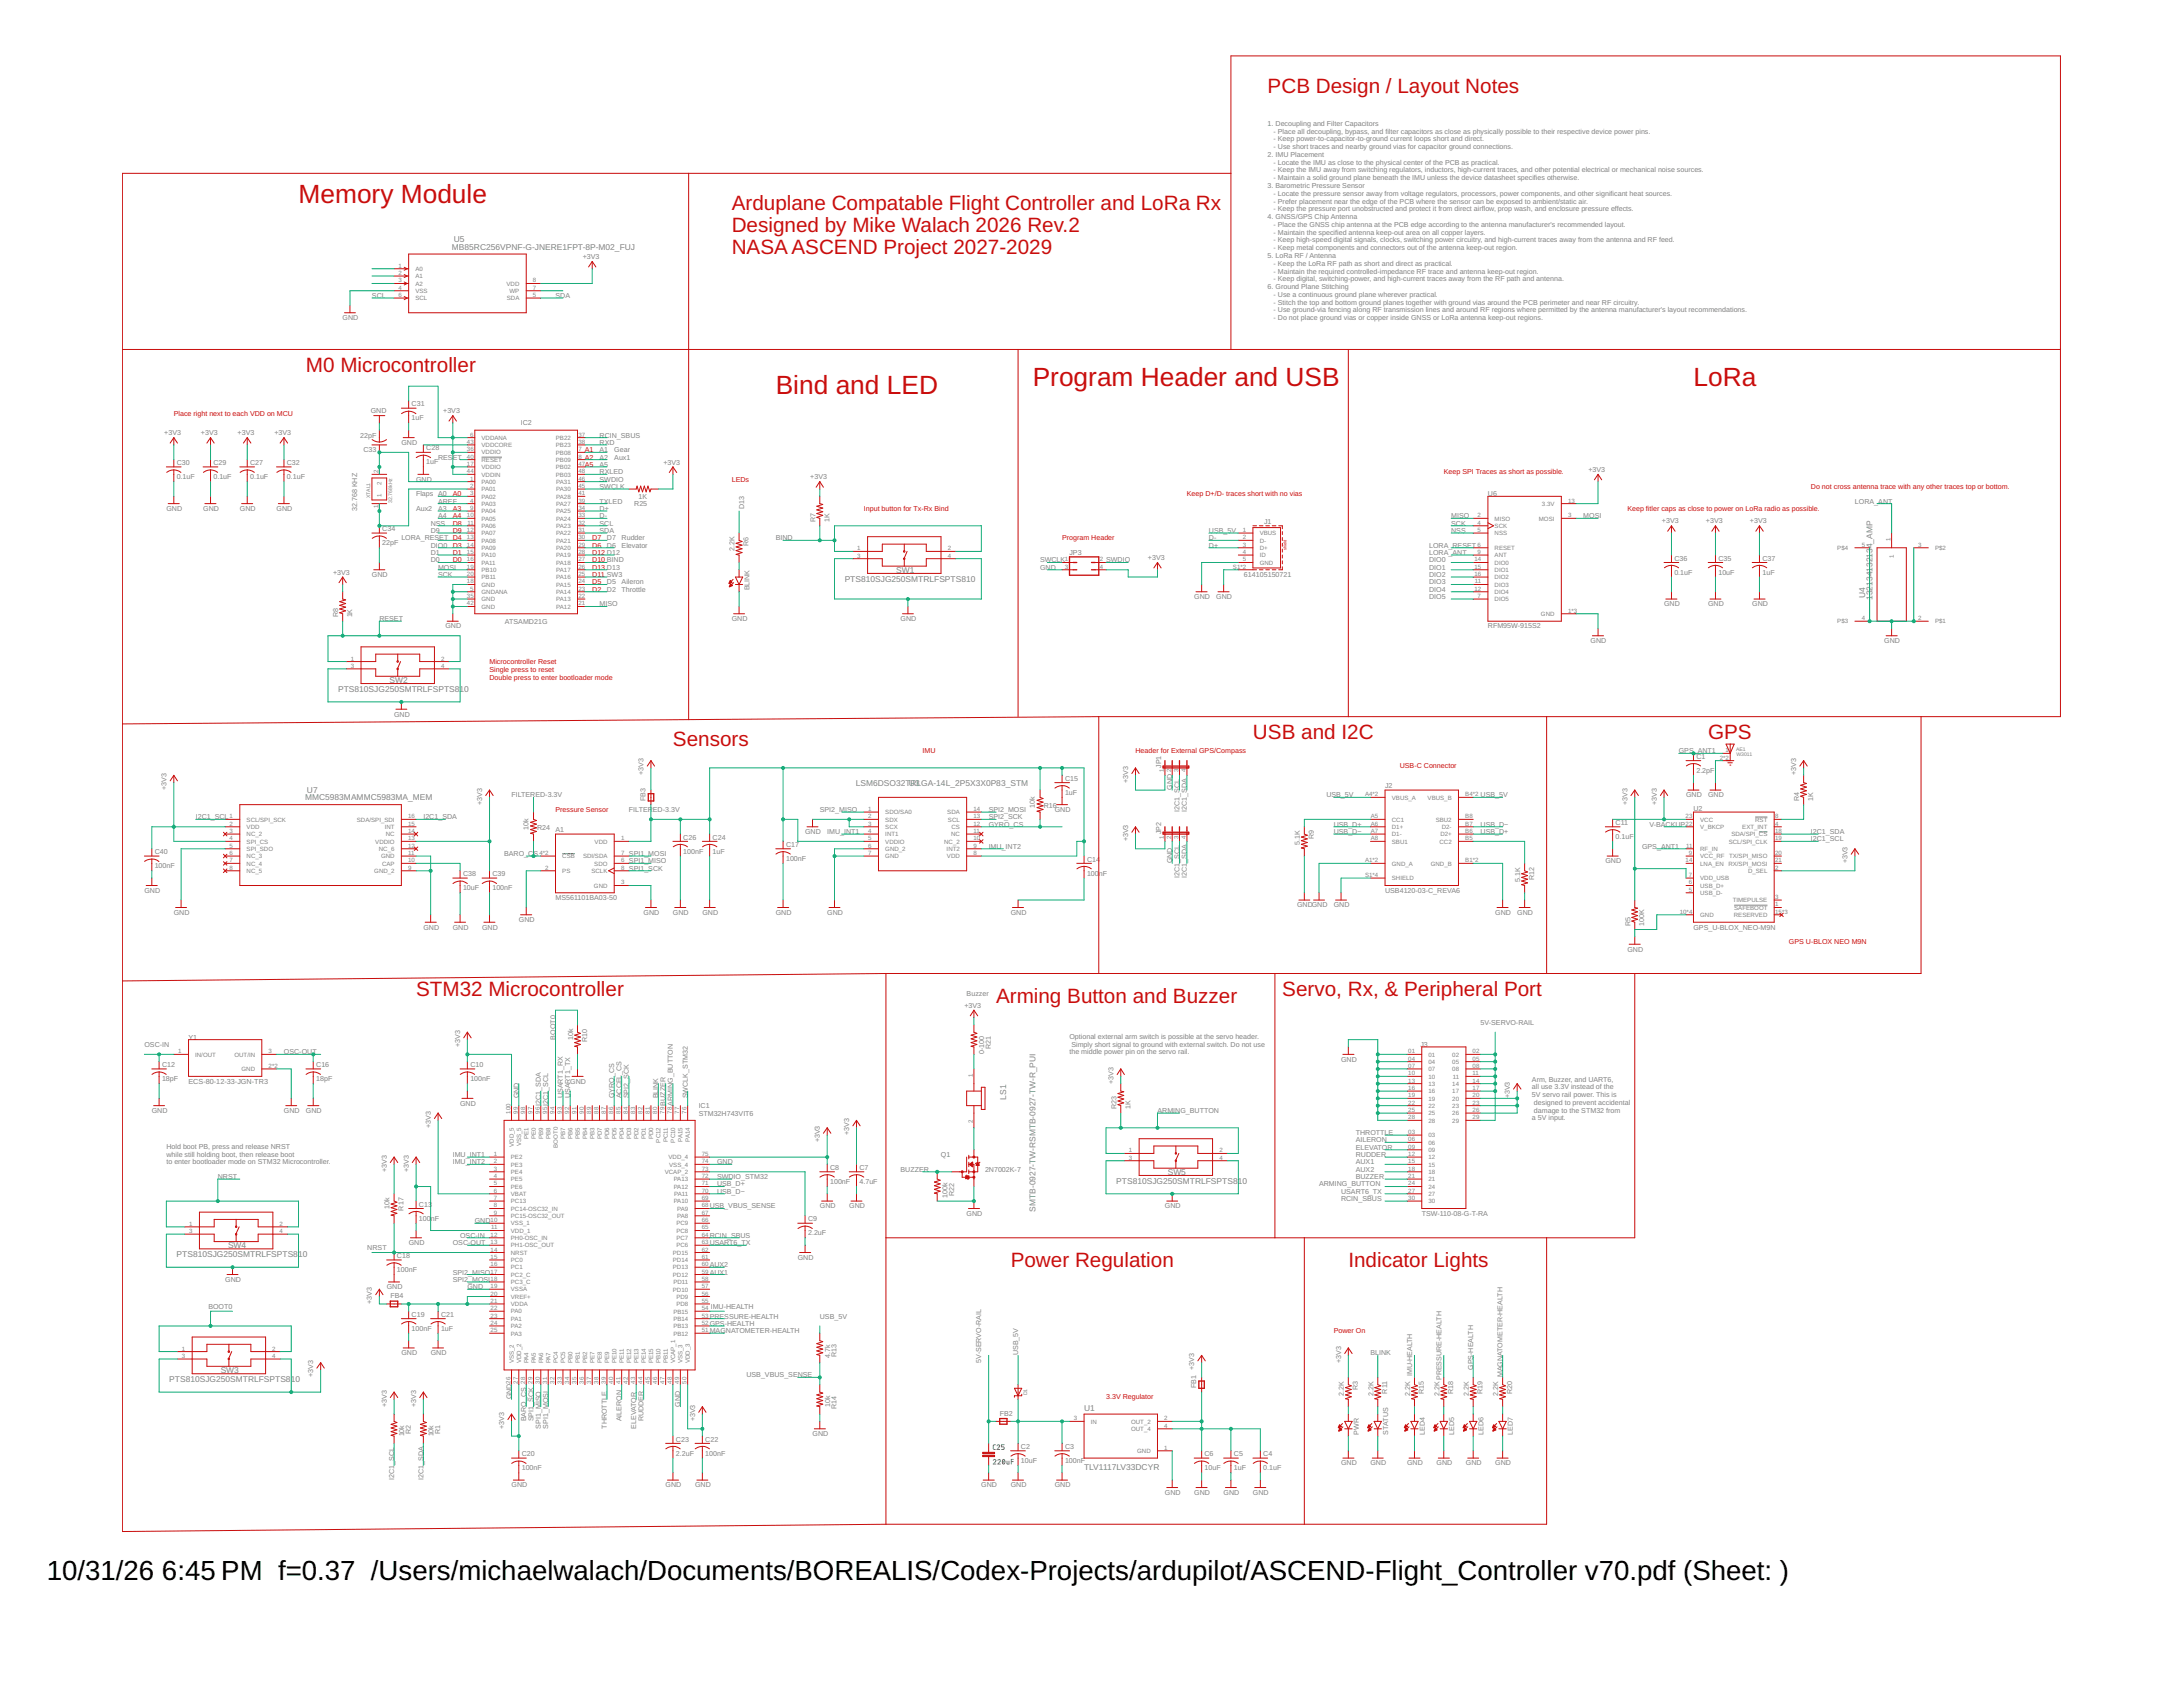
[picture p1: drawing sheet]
<svg xmlns="http://www.w3.org/2000/svg" width="279mm" height="216mm" viewBox="0 0 279 216" stroke-linecap="round" stroke-linejoin="round" font-family="sans-serif">
<defs><g id="words">
<g font-size="3.5">
<text x="6" y="202.2">10/31/26</text>
<text x="20.7" y="202.2">6:45 PM f=0.37 /Users/michaelwalach/Documents/BOREALIS/Codex-Projects/ardupilot/ASCEND-Flight_Controller v70.pdf (Sheet: )</text>
</g>
<g font-size="3.4" fill="#c90d0c">
<text x="38.2" y="25.9">Memory Module</text>
<text x="99.3" y="50.4">Bind and LED</text>
<text x="132.2" y="49.4">Program Header and USB</text>
<text x="216.7" y="49.4">LoRa</text>
</g>
<g font-size="2.6" fill="#c90d0c">
<text x="162.2" y="11.8">PCB Design / Layout Notes</text>
<text x="93.7" y="26.9">Arduplane Compatable Flight Controller and LoRa Rx</text>
<text x="93.7" y="29.7">Designed by Mike Walach 2026 Rev.2</text>
<text x="93.7" y="32.5">NASAASCEND Project 2027-2029</text>
<text x="39.2" y="47.5">M0 Microcontroller</text>
<text x="86.1" y="95.5">Sensors</text>
<text x="160.4" y="94.5">USB and I2C</text>
<text x="218.6" y="94.5">GPS</text>
<text x="53.2" y="127.4">STM32 Microcontroller</text>
<text x="127.5" y="128.4">Arming Button and Buzzer</text>
<text x="164.1" y="127.4">Servo, Rx, &amp; Peripheral Port</text>
<text x="129.4" y="162.2">Power Regulation</text>
<text x="172.6" y="162.2">Indicator Lights</text>
</g>
<g font-size="1.1" fill="#808080">
<text x="57.8" y="32">MB85RC256VPNF-G-JNERE1FPT-8P-M02_FUJ</text>
<text x="58.1" y="31">U5</text>
<text x="108.1" y="74.5">PTS810SJG250SMTRLFSPTS810</text>
<text x="114.7" y="73.3">SW1</text>
<text x="238.7" y="76.5" transform="rotate(-90 238.7 76.5)">U4</text>
<text x="239.7" y="76.8" transform="rotate(-90 239.7 76.8)">132134132134_AMP</text>
<text x="43.3" y="88.6">PTS810SJG250SMTRLFSPTS810</text>
<text x="49.9" y="87.4">SW2</text>
<text x="39.3" y="101.5">U7</text>
<text x="109.5" y="100.6">LSM6DSO32TU3</text>
<text x="116.5" y="100.6">RLGA-14L_2P5X3X0P83_STM</text>
<text x="39" y="102.4">MMC5983MAMMC5983MA_MEM</text>
<text x="128.8" y="140.7" transform="rotate(-90 128.8 140.7)">LS1</text>
<text x="132.6" y="155.1" transform="rotate(-90 132.6 155.1)">SMTB-0927-TW-RSMTB-0927-TW-R_PUI</text>
<text x="142.9" y="151.5">PTS810SJG250SMTRLFSPTS810</text>
<text x="149.5" y="150.3">SW5</text>
<text x="22.6" y="160.9">PTS810SJG250SMTRLFSPTS810</text>
<text x="29.2" y="159.7">SW4</text>
<text x="21.7" y="176.9">PTS810SJG250SMTRLFSPTS810</text>
<text x="28.2" y="175.7">SW3</text>
<text x="138.8" y="180.6">U1</text>
<text x="138.8" y="188.1">TLV1117LV33DCYR</text>
</g>
<g font-size=".9" fill="#808080">
<text x="162.2" y="16.1">1. Decoupling and Filter Capacitors</text>
<text x="163" y="17.1">- Place all decoupling, bypass, and filter capacitors as close as physically possible to their respective device power pins.</text>
<text x="162.2" y="20.1">2. IMU Placement</text>
<text x="163" y="18.1">- Keep power-to-capacitor-to-ground current loops short and direct.</text>
<text x="163" y="19.1">- Use short traces and nearby ground vias for capacitor ground connections.</text>
<text x="163" y="21.1">- Locate the IMU as close to the physical center of the PCB as practical.</text>
<text x="163" y="22.1">- Keep the IMU away from switching regulators, inductors, high-current traces, and other potential electrical or mechanical noise sources.</text>
<text x="163" y="23.1">- Maintain a solid ground plane beneath the IMU unless the device datasheet specifies otherwise.</text>
<text x="162.2" y="24.1">3. Barometric Pressure Sensor</text>
<text x="162.2" y="28">4. GNSS/GPS Chip Antenna</text>
<text x="163" y="25.1">- Locate the pressure sensor away from voltage regulators, processors, power components, and other significant heat sources.</text>
<text x="163" y="26">- Prefer placement near the edge of the PCB where the sensor can be exposed to ambient/static air.</text>
<text x="163" y="27">- Keep the pressure port unobstructed and protect it from direct airflow, prop wash, and enclosure pressure effects.</text>
<text x="163" y="29">- Place the GNSS chip antenna at the PCB edge according to the antenna manufacturer's recommended layout.</text>
<text x="74.6" y="33.2">+3V3</text>
<text x="162.2" y="33">5. LoRa RF / Antenna</text>
<text x="163" y="30">- Maintain the specified antenna keep-out area on all copper layers.</text>
<text x="163" y="31">- Keep high-speed digital signals, clocks, switching power circuitry, and high-current traces away from the antenna and RF feed.</text>
<text x="163" y="32">- Keep metal components and connectors out of the antenna keep-out region.</text>
<text x="163" y="34">- Keep the LoRa RF path as short and direct as practical.</text>
<text x="163" y="35">- Maintain the required controlled-impedance RF trace and antenna keep-out region.</text>
<text x="163" y="36">- Keep digital, switching-power, and high-current traces away from the RF path and antenna.</text>
<text x="43.9" y="41">GND</text>
<text x="47.6" y="38.2">SCL</text>
<text x="71.1" y="38.2">SDA</text>
<text x="162.2" y="37">6. Ground Plane Stitching</text>
<text x="163" y="38">- Use a continuous ground plane wherever practical.</text>
<text x="163" y="39">- Stitch the top and bottom ground planes together with ground vias around the PCB perimeter and near RF circuitry.</text>
<text x="163" y="40">- Use ground-via fencing along RF transmission lines and around RF regions where permitted by the antenna manufacturer's layout recommendations.</text>
<text x="163" y="41">- Do not place ground vias or copper inside GNSS or LoRa antenna keep-out regions.</text>
<text x="47.5" y="52.9">GND</text>
<text x="52.7" y="53.8">1uF</text>
<text x="52.7" y="52">C31</text>
<text x="56.7" y="52.9">+3V3</text>
<text x="21" y="55.7">+3V3</text>
<text x="22.6" y="59.5">C30</text>
<text x="25.7" y="55.7">+3V3</text>
<text x="27.3" y="59.5">C29</text>
<text x="30.4" y="55.7">+3V3</text>
<text x="32" y="59.5">C27</text>
<text x="35.1" y="55.7">+3V3</text>
<text x="36.7" y="59.5">C32</text>
<text x="46.1" y="56.1">22pF</text>
<text x="46.5" y="57.8">C33</text>
<text x="51.4" y="56.9">GND</text>
<text x="54.6" y="59.4">1uF</text>
<text x="54.6" y="57.6">C28</text>
<text x="56.1" y="58.8">RESET</text>
<text x="66.6" y="54.4">IC2</text>
<text x="76.7" y="56">RCIN_SBUS</text>
<text x="76.7" y="56.9">RXD</text>
<text x="76.7" y="59.8">A5</text>
<text x="76.7" y="57.9">A1</text>
<text x="76.7" y="58.8">A2</text>
<text x="78.6" y="57.9">Gear</text>
<text x="78.6" y="58.8">Aux1</text>
<text x="84.9" y="59.5">+3V3</text>
<text x="21.3" y="65.4">GND</text>
<text x="22.6" y="61.3">0.1uF</text>
<text x="26" y="65.4">GND</text>
<text x="27.3" y="61.3">0.1uF</text>
<text x="30.7" y="65.4">GND</text>
<text x="32" y="61.3">0.1uF</text>
<text x="35.4" y="65.4">GND</text>
<text x="36.7" y="61.3">0.1uF</text>
<text x="45.7" y="65.4" transform="rotate(-90 45.7 65.4)">32.768 KHZ</text>
<text x="53.2" y="61.6">GND</text>
<text x="53.2" y="63.5">Flaps A0</text>
<text x="53.2" y="65.4">Aux2</text>
<text x="56.1" y="64.5">AREF</text>
<text x="56.1" y="65.4">A3</text>
<text x="76.7" y="61.6">SWDIO</text>
<text x="76.7" y="62.6">SWCLK</text>
<text x="76.7" y="60.7">RXLED</text>
<text x="76.7" y="64.5">TXLED</text>
<text x="76.7" y="65.4">D+</text>
<text x="81.2" y="64.7">R25</text>
<text x="81.7" y="63.9">1K</text>
<text x="95.2" y="65.2" transform="rotate(-90 95.2 65.2)">D13</text>
<text x="103.7" y="61.4">+3V3</text>
<text x="190.4" y="63.5">U6</text>
<text x="203.3" y="60.4">+3V3</text>
<text x="237.4" y="64.5">LORA_ANT</text>
<text x="48.9" y="69.8">22pF</text>
<text x="48.9" y="68">C34</text>
<text x="51.4" y="69.2">LORA_RESET D4</text>
<text x="55.1" y="67.3">NSS</text>
<text x="55.1" y="70.1">DIO0</text>
<text x="55.1" y="71">D1</text>
<text x="55.1" y="72">D0</text>
<text x="55.1" y="68.2">D9</text>
<text x="56.1" y="66.3">A4</text>
<text x="76.7" y="68.2">SDA</text>
<text x="76.7" y="67.3">SCL</text>
<text x="76.7" y="66.3">D-</text>
<text x="77.7" y="69.2">D7</text>
<text x="77.7" y="70.1">D6</text>
<text x="79.6" y="70.1">Elevator</text>
<text x="79.6" y="69.2">Rudder</text>
<text x="94" y="70.6" transform="rotate(-90 94 70.6)">2.2K</text>
<text x="95.8" y="69.9" transform="rotate(-90 95.8 69.9)">R6</text>
<text x="99.3" y="69.2">BIND</text>
<text x="104.4" y="66.8" transform="rotate(-90 104.4 66.8)">R7</text>
<text x="106.1" y="66.8" transform="rotate(-90 106.1 66.8)">1K</text>
<text x="133.1" y="72">SWCLK</text>
<text x="136.9" y="71">JP3</text>
<text x="141.6" y="72">SWDIO</text>
<text x="146.9" y="71.7">+3V3</text>
<text x="154.7" y="68.2">USB_5V</text>
<text x="154.7" y="69.2">D-</text>
<text x="154.7" y="70.1">D+</text>
<text x="161.8" y="67">J1</text>
<text x="182.9" y="70.1">LORA_RESET</text>
<text x="182.9" y="71">LORA_ANT</text>
<text x="182.9" y="72">DIO0</text>
<text x="185.7" y="67.3">SCK</text>
<text x="185.7" y="66.3">MISO</text>
<text x="185.7" y="68.2">NSS</text>
<text x="202.6" y="66.3">MOSI</text>
<text x="212.7" y="67">+3V3</text>
<text x="214.3" y="71.7">C36</text>
<text x="218.3" y="67">+3V3</text>
<text x="219.9" y="71.7">C35</text>
<text x="224" y="67">+3V3</text>
<text x="225.6" y="71.7">C37</text>
<text x="42.6" y="73.6">+3V3</text>
<text x="47.6" y="73.9">GND</text>
<text x="56.1" y="72.9">MOSI</text>
<text x="56.1" y="73.9">SCK</text>
<text x="76.7" y="77.6">MISO</text>
<text x="77.7" y="74.8">D5</text>
<text x="77.7" y="75.7">D2</text>
<text x="79.6" y="75.7">Throttle</text>
<text x="79.6" y="74.8">Aileron</text>
<text x="95.9" y="75.5" transform="rotate(-90 95.9 75.5)">BLINK</text>
<text x="133.1" y="72.9">GND</text>
<text x="152.8" y="76.7">GND</text>
<text x="155.7" y="76.7">GND</text>
<text x="159.2" y="73.9">614105150721</text>
<text x="182.9" y="72.9">DIO1</text>
<text x="182.9" y="73.9">DIO2</text>
<text x="182.9" y="74.8">DIO3</text>
<text x="182.9" y="75.7">DIO4</text>
<text x="182.9" y="76.7">DIO5</text>
<text x="213" y="77.6">GND</text>
<text x="214.3" y="73.5">0.1uF</text>
<text x="218.6" y="77.6">GND</text>
<text x="219.9" y="73.5">10uF</text>
<text x="224.3" y="77.6">GND</text>
<text x="225.6" y="73.5">1uF</text>
<text x="43.3" y="79" transform="rotate(-90 43.3 79)">R8</text>
<text x="45.1" y="79" transform="rotate(-90 45.1 79)">1K</text>
<text x="48.6" y="79.5">RESET</text>
<text x="57" y="80.4">GND</text>
<text x="64.6" y="79.8">ATSAMD21G</text>
<text x="93.7" y="79.5">GND</text>
<text x="115.3" y="79.5">GND</text>
<text x="190.4" y="80.4">RFM95W-915S2</text>
<text x="203.6" y="82.3">GND</text>
<text x="241.2" y="82.3">GND</text>
<text x="50.4" y="91.7">GND</text>
<text x="21.3" y="101.1" transform="rotate(-90 21.3 101.1)">+3V3</text>
<text x="82.4" y="99.2" transform="rotate(-90 82.4 99.2)">+3V3</text>
<text x="136.3" y="101.7">1uF</text>
<text x="136.3" y="99.9">C15</text>
<text x="144.4" y="100.2" transform="rotate(-90 144.4 100.2)">+3V3</text>
<text x="148.6" y="98.3" transform="rotate(-90 148.6 98.3)">JP1</text>
<text x="150" y="101.1" transform="rotate(-90 150 101.1)">GND</text>
<text x="177.3" y="100.8">J2</text>
<text x="214.9" y="96.4">GPS_ANT1</text>
<text x="217.1" y="98.9">2.2pF</text>
<text x="217.1" y="97.1">C1</text>
<text x="229.9" y="99.2" transform="rotate(-90 229.9 99.2)">+3V3</text>
<text x="25.1" y="104.9">I2C1_SCL</text>
<text x="54.2" y="104.9">I2C1_SDA</text>
<text x="61.7" y="103" transform="rotate(-90 61.7 103)">+3V3</text>
<text x="65.5" y="102">FILTERED-3.3V</text>
<text x="67.6" y="106.3" transform="rotate(-90 67.6 106.3)">10k</text>
<text x="68.8" y="106.2">R24</text>
<text x="71.1" y="106.5">A1</text>
<text x="80.5" y="103.9">FILTERED-3.3V</text>
<text x="82.6" y="102.5" transform="rotate(-90 82.6 102.5)">FB3</text>
<text x="87.5" y="107.4">C26</text>
<text x="91.2" y="107.4">C24</text>
<text x="103" y="106.7">GND</text>
<text x="104.9" y="103.9">SPI2_MISO</text>
<text x="105.9" y="106.7">IMU_INT1</text>
<text x="126.5" y="104.9">SPI2_SCK</text>
<text x="126.5" y="103.9">SPI2_MOSI</text>
<text x="126.5" y="105.8">GYRO_CS</text>
<text x="132.5" y="103.5" transform="rotate(-90 132.5 103.5)">10k</text>
<text x="133.6" y="103.4">R16</text>
<text x="135" y="103.9">GND</text>
<text x="144.4" y="107.7" transform="rotate(-90 144.4 107.7)">+3V3</text>
<text x="148.6" y="106.7" transform="rotate(-90 148.6 106.7)">JP2</text>
<text x="151" y="103.9" transform="rotate(-90 151 103.9)">I2C1_SCL</text>
<text x="151.9" y="103.9" transform="rotate(-90 151.9 103.9)">I2C1_SDA</text>
<text x="168.2" y="107.4" transform="rotate(-90 168.2 107.4)">R9</text>
<text x="169.8" y="102">USB_5V</text>
<text x="170.7" y="105.8">USB_D+</text>
<text x="170.7" y="106.7">USB_D−</text>
<text x="189.5" y="106.7">USB_D+</text>
<text x="189.5" y="102">USB_5V</text>
<text x="189.5" y="105.8">USB_D−</text>
<text x="206.8" y="107.4">0.1uF</text>
<text x="206.8" y="105.6">C11</text>
<text x="208.3" y="103" transform="rotate(-90 208.3 103)">+3V3</text>
<text x="211.1" y="105.8">V-BACKUP</text>
<text x="212" y="103" transform="rotate(-90 212 103)">+3V3</text>
<text x="215.8" y="102">GND</text>
<text x="216.7" y="103.7">U2</text>
<text x="218.6" y="102">GND</text>
<text x="230.3" y="102.5" transform="rotate(-90 230.3 102.5)">R4</text>
<text x="231.8" y="107.7">I2C1_SCL</text>
<text x="231.8" y="106.7">I2C1_SDA</text>
<text x="232.1" y="102.5" transform="rotate(-90 232.1 102.5)">1K</text>
<text x="19.8" y="111.1">100nF</text>
<text x="19.8" y="109.3">C40</text>
<text x="59.3" y="113.9">10uF</text>
<text x="59.3" y="112.1">C38</text>
<text x="63" y="113.9">100nF</text>
<text x="63" y="112.1">C39</text>
<text x="64.5" y="109.6">BARO_CS</text>
<text x="80.5" y="109.6">SPI1_MOSI</text>
<text x="80.5" y="110.5">SPI1_MISO</text>
<text x="80.5" y="111.4">SPI1_SCK</text>
<text x="87.5" y="109.2">100nF</text>
<text x="91.2" y="109.2">1uF</text>
<text x="100.6" y="110.2">100nF</text>
<text x="100.6" y="108.4">C17</text>
<text x="126.5" y="108.6">IMU_INT2</text>
<text x="139.1" y="112.1">100</text>
<text x="139.1" y="110.3">C14</text>
<text x="140.6" y="112.1">nF</text>
<text x="150" y="110.5" transform="rotate(-90 150 110.5)">GND</text>
<text x="151" y="112.4" transform="rotate(-90 151 112.4)">I2C1_SCL</text>
<text x="151.9" y="112.4" transform="rotate(-90 151.9 112.4)">I2C1_SDA</text>
<text x="166.4" y="108.1" transform="rotate(-90 166.4 108.1)">5.1K</text>
<text x="194.6" y="112.8" transform="rotate(-90 194.6 112.8)">5.1K</text>
<text x="196.3" y="112.6" transform="rotate(-90 196.3 112.6)">R12</text>
<text x="205.5" y="110.5">GND</text>
<text x="210.2" y="108.6">GPS_ANT1</text>
<text x="236.5" y="110.5" transform="rotate(-90 236.5 110.5)">+3V3</text>
<text x="18.5" y="114.3">GND</text>
<text x="22.2" y="117.1">GND</text>
<text x="54.2" y="119">GND</text>
<text x="57.9" y="119">GND</text>
<text x="61.7" y="119">GND</text>
<text x="66.4" y="118">GND</text>
<text x="71.1" y="115.2">MS561101BA03-50</text>
<text x="82.4" y="117.1">GND</text>
<text x="86.1" y="117.1">GND</text>
<text x="89.9" y="117.1">GND</text>
<text x="99.3" y="117.1">GND</text>
<text x="105.9" y="117.1">GND</text>
<text x="129.4" y="117.1">GND</text>
<text x="166" y="116.1">GNDGND</text>
<text x="170.7" y="116.1">GND</text>
<text x="177.3" y="114.3">USB4120-03-C_REVA6</text>
<text x="191.4" y="117.1">GND</text>
<text x="194.2" y="117.1">GND</text>
<text x="208.7" y="118.5" transform="rotate(-90 208.7 118.5)">R5</text>
<text x="210.4" y="118.5" transform="rotate(-90 210.4 118.5)">100K</text>
<text x="216.7" y="119">GPS_U-BLOX_NEO-M9N</text>
<text x="208.3" y="121.8">GND</text>
<text x="123.4" y="129">+3V3</text>
<text x="123.7" y="127.4">Buzzer</text>
<text x="189.5" y="131.2">5V-SERVO-RAIL</text>
<text x="18.5" y="134">OSC-IN</text>
<text x="20.7" y="136.6">C12</text>
<text x="24.1" y="133">Y1</text>
<text x="36.3" y="134.9">OSC-OUT</text>
<text x="40.5" y="136.6">C16</text>
<text x="58.9" y="134" transform="rotate(-90 58.9 134)">+3V3</text>
<text x="60.2" y="136.6">C10</text>
<text x="71.1" y="133.1" transform="rotate(-90 71.1 133.1)">BOOT0</text>
<text x="73.4" y="133.1" transform="rotate(-90 73.4 133.1)">10k</text>
<text x="75.1" y="133.3" transform="rotate(-90 75.1 133.3)">R10</text>
<text x="126" y="134.9" transform="rotate(-90 126 134.9)">0-100</text>
<text x="126.8" y="134.3" transform="rotate(-90 126.8 134.3)">R21</text>
<text x="136.9" y="132.9">Optional external arm switch is possible at the servo header.</text>
<text x="136.9" y="134.9">the middle power pin on the servo rail.</text>
<text x="137.1" y="133.9">Simply short signal to ground with external switch. Do not use</text>
<text x="171.6" y="135.9">GND</text>
<text x="181.8" y="134">J3</text>
<text x="19.4" y="142.4">GND</text>
<text x="20.7" y="138.4">18pF</text>
<text x="24.1" y="138.7">ECS-80-12-33-JGN-TR3</text>
<text x="36.3" y="142.4">GND</text>
<text x="39.2" y="142.4">GND</text>
<text x="40.5" y="138.4">18pF</text>
<text x="58.9" y="141.5">GND</text>
<text x="60.2" y="138.4">100nF</text>
<text x="66.4" y="140.6" transform="rotate(-90 66.4 140.6)">GND</text>
<text x="69.2" y="141.5" transform="rotate(-90 69.2 141.5)">I2C1_SDA</text>
<text x="70.2" y="141.5" transform="rotate(-90 70.2 141.5)">I2C1_SCL</text>
<text x="72" y="140.6" transform="rotate(-90 72 140.6)">USART1_RX</text>
<text x="73" y="140.6" transform="rotate(-90 73 140.6)">USART1_TX</text>
<text x="73" y="138.7">GND</text>
<text x="78.6" y="140.6" transform="rotate(-90 78.6 140.6)">GYRO_CS</text>
<text x="79.6" y="140.6" transform="rotate(-90 79.6 140.6)">ACCEL_CS</text>
<text x="80.5" y="140.6" transform="rotate(-90 80.5 140.6)">SPI2_SCK</text>
<text x="84.3" y="140.6" transform="rotate(-90 84.3 140.6)">BLINK</text>
<text x="85.2" y="141.5" transform="rotate(-90 85.2 141.5)">BUZZER</text>
<text x="86.1" y="141.5" transform="rotate(-90 86.1 141.5)">ARMING_BUTTON</text>
<text x="88" y="140.6" transform="rotate(-90 88 140.6)">SWCLK_STM32</text>
<text x="89.4" y="142.8">STM32H743VIT6</text>
<text x="89.4" y="141.8">IC1</text>
<text x="142.5" y="138.7" transform="rotate(-90 142.5 138.7)">+3V3</text>
<text x="142.9" y="142" transform="rotate(-90 142.9 142)">R23</text>
<text x="144.7" y="142" transform="rotate(-90 144.7 142)">1K</text>
<text x="148.2" y="142.4">ARMING_BUTTON</text>
<text x="193.3" y="140.6" transform="rotate(-90 193.3 140.6)">+3V3</text>
<text x="196.1" y="138.4">Arm, Buzzer, and UART6,</text>
<text x="196.1" y="139.4">all use 3.3V instead of the</text>
<text x="196.1" y="140.4">5V servo rail power. This is</text>
<text x="196.1" y="143.4">a 5V input.</text>
<text x="196.3" y="141.4">designed to prevent accidental</text>
<text x="196.3" y="142.4">damage to the STM32 from</text>
<text x="21.3" y="147">Hold boot PB, press and release NRST</text>
<text x="21.3" y="148">while still holding boot, then release boot</text>
<text x="21.3" y="149">to enter bootloader mode on STM32 Microcontroller.</text>
<text x="49.5" y="150" transform="rotate(-90 49.5 150)">+3V3</text>
<text x="52.3" y="150" transform="rotate(-90 52.3 150)">+3V3</text>
<text x="55.1" y="144.3" transform="rotate(-90 55.1 144.3)">+3V3</text>
<text x="57.9" y="148.1">IMU_INT1</text>
<text x="57.9" y="149">IMU_INT2</text>
<text x="91.8" y="149">GND</text>
<text x="104.9" y="146.2" transform="rotate(-90 104.9 146.2)">+3V3</text>
<text x="106.2" y="149.7">C8</text>
<text x="108.7" y="145.3" transform="rotate(-90 108.7 145.3)">+3V3</text>
<text x="110" y="149.7">C7</text>
<text x="115.3" y="150">BUZZER</text>
<text x="120.4" y="148.1">Q1</text>
<text x="126.1" y="150">2N7002K-7</text>
<text x="173.5" y="145.3">THROTTLE</text>
<text x="173.5" y="146.2">AILERON</text>
<text x="173.5" y="147.1">ELEVATOR</text>
<text x="173.5" y="148.1">RUDDER</text>
<text x="173.5" y="149">AUX1</text>
<text x="173.5" y="150">AUX2</text>
<text x="27.9" y="150.9">NRST</text>
<text x="49.9" y="154.7" transform="rotate(-90 49.9 154.7)">10k</text>
<text x="51.6" y="154.9" transform="rotate(-90 51.6 154.9)">R17</text>
<text x="53.6" y="154.4">C13</text>
<text x="90.8" y="154.7">USB_VBUS_SENSE</text>
<text x="91.8" y="151.8">USB_D+</text>
<text x="91.8" y="152.8">USB_D−</text>
<text x="91.8" y="150.9">SWDIO_STM32</text>
<text x="104.9" y="154.7">GND</text>
<text x="106.2" y="151.5">100nF</text>
<text x="108.7" y="154.7">GND</text>
<text x="110" y="151.5">4.7uF</text>
<text x="121.3" y="153.3" transform="rotate(-90 121.3 153.3)">100k</text>
<text x="122.1" y="153" transform="rotate(-90 122.1 153)">R22</text>
<text x="123.7" y="155.6">GND</text>
<text x="149.1" y="154.7">GND</text>
<text x="168.8" y="151.8">ARMING_BUTTON</text>
<text x="171.6" y="153.7">RCIN_SBUS</text>
<text x="171.6" y="152.8">USART6_TX</text>
<text x="173.5" y="150.9">BUZZER</text>
<text x="182" y="155.6">TSW-110-08-G-T-RA</text>
<text x="47" y="160">NRST</text>
<text x="50.8" y="161">C18</text>
<text x="52.3" y="159.4">GND</text>
<text x="53.6" y="156.2">100</text>
<text x="55.1" y="156.2">nF</text>
<text x="57.9" y="159.4">OSC-OUT</text>
<text x="58.9" y="158.4">OSC-IN</text>
<text x="60.8" y="156.5">GND</text>
<text x="90.8" y="158.4">RCIN_SBUS</text>
<text x="90.8" y="159.4">USART6_TX</text>
<text x="102.1" y="161.2">GND</text>
<text x="103.4" y="158.1">2.2uF</text>
<text x="103.4" y="156.3">C9</text>
<text x="26.7" y="167.5">BOOT0</text>
<text x="28.8" y="164.1">GND</text>
<text x="47.6" y="166.9" transform="rotate(-90 47.6 166.9)">+3V3</text>
<text x="49.5" y="165">GND</text>
<text x="50" y="166.2">FB4</text>
<text x="50.8" y="162.8">100nF</text>
<text x="57.9" y="164.1">SPI2_MOSI</text>
<text x="57.9" y="163.1">SPI2_MISO</text>
<text x="59.8" y="165">GND</text>
<text x="90.8" y="163.1">AUX1</text>
<text x="90.8" y="162.2">AUX2</text>
<text x="91" y="167.5">IMU-HEALTH</text>
<text x="51.4" y="173.5">GND</text>
<text x="52.7" y="170.3">100nF</text>
<text x="52.7" y="168.5">C19</text>
<text x="55.1" y="173.5">GND</text>
<text x="56.4" y="170.3">1uF</text>
<text x="56.4" y="168.5">C21</text>
<text x="90.8" y="168.8">PRESSURE-HEALTH</text>
<text x="90.8" y="169.7">GPS-HEALTH</text>
<text x="90.8" y="170.6">MAGNATOMETER-HEALTH</text>
<text x="104.9" y="168.8">USB_5V</text>
<text x="106.2" y="173.8" transform="rotate(-90 106.2 173.8)">4.7k</text>
<text x="107.1" y="173.7" transform="rotate(-90 107.1 173.7)">R13</text>
<text x="130.3" y="173.5" transform="rotate(-90 130.3 173.5)">USB_5V</text>
<text x="175.4" y="173.5">BLINK</text>
<text x="40.1" y="176.3" transform="rotate(-90 40.1 176.3)">+3V3</text>
<text x="65.5" y="179.1" transform="rotate(-90 65.5 179.1)">GND</text>
<text x="95.5" y="176.3">USB_VBUS_SENSE</text>
<text x="125.6" y="174.4" transform="rotate(-90 125.6 174.4)">5V-SERVO-RAIL</text>
<text x="152.8" y="175.3" transform="rotate(-90 152.8 175.3)">+3V3</text>
<text x="153.1" y="177.7" transform="rotate(-90 153.1 177.7)">FB1</text>
<text x="171.6" y="174.4" transform="rotate(-90 171.6 174.4)">+3V3</text>
<text x="172" y="178.6" transform="rotate(-90 172 178.6)">2.2K</text>
<text x="173.8" y="177.9" transform="rotate(-90 173.8 177.9)">R3</text>
<text x="175.8" y="178.6" transform="rotate(-90 175.8 178.6)">2.2K</text>
<text x="177.5" y="178.3" transform="rotate(-90 177.5 178.3)">R11</text>
<text x="180.5" y="178.6" transform="rotate(-90 180.5 178.6)">2.2K</text>
<text x="180.8" y="176.1" transform="rotate(-90 180.8 176.1)">IMU-HEALTH</text>
<text x="182.2" y="178.4" transform="rotate(-90 182.2 178.4)">R15</text>
<text x="184.2" y="178.6" transform="rotate(-90 184.2 178.6)">2.2K</text>
<text x="184.5" y="176.6" transform="rotate(-90 184.5 176.6)">PRESSURE-HEALTH</text>
<text x="186" y="178.4" transform="rotate(-90 186 178.4)">R18</text>
<text x="188" y="178.6" transform="rotate(-90 188 178.6)">2.2K</text>
<text x="188.6" y="175.3" transform="rotate(-90 188.6 175.3)">GPS-HEALTH</text>
<text x="189.8" y="178.4" transform="rotate(-90 189.8 178.4)">R19</text>
<text x="191.7" y="178.6" transform="rotate(-90 191.7 178.6)">2.2K</text>
<text x="192.3" y="176.3" transform="rotate(-90 192.3 176.3)">MAGNATOMETER-HEALTH</text>
<text x="193.5" y="178.4" transform="rotate(-90 193.5 178.4)">R20</text>
<text x="49.5" y="180" transform="rotate(-90 49.5 180)">+3V3</text>
<text x="51.7" y="183.8" transform="rotate(-90 51.7 183.8)">10k</text>
<text x="52.6" y="183.5" transform="rotate(-90 52.6 183.5)">R2</text>
<text x="53.2" y="180" transform="rotate(-90 53.2 180)">+3V3</text>
<text x="55.5" y="183.8" transform="rotate(-90 55.5 183.8)">10k</text>
<text x="56.3" y="183.5" transform="rotate(-90 56.3 183.5)">R1</text>
<text x="64.5" y="182.8" transform="rotate(-90 64.5 182.8)">+3V3</text>
<text x="67.3" y="181.9" transform="rotate(-90 67.3 181.9)">BARO_CS</text>
<text x="68.3" y="181.9" transform="rotate(-90 68.3 181.9)">SPI1_SCK</text>
<text x="69.2" y="182.8" transform="rotate(-90 69.2 182.8)">SPI1_MISO</text>
<text x="70.2" y="182.8" transform="rotate(-90 70.2 182.8)">SPI1_MOSI</text>
<text x="77.7" y="182.8" transform="rotate(-90 77.7 182.8)">THROTTLE</text>
<text x="79.6" y="181.9" transform="rotate(-90 79.6 181.9)">AILERON</text>
<text x="81.4" y="182.8" transform="rotate(-90 81.4 182.8)">ELEVATOR</text>
<text x="82.4" y="181.9" transform="rotate(-90 82.4 181.9)">RUDDER</text>
<text x="86.5" y="184.5">C23</text>
<text x="87.1" y="180" transform="rotate(-90 87.1 180)">GND</text>
<text x="89" y="181.9" transform="rotate(-90 89 181.9)">+3V3</text>
<text x="90.3" y="184.5">C22</text>
<text x="104" y="183.8">GND</text>
<text x="106.2" y="180.1" transform="rotate(-90 106.2 180.1)">10k</text>
<text x="107.1" y="180.3" transform="rotate(-90 107.1 180.3)">R14</text>
<text x="127.9" y="181.2">FB2</text>
<text x="130.7" y="185.4">C2</text>
<text x="136.3" y="185.4">C3</text>
<text x="173.9" y="183.6" transform="rotate(-90 173.9 183.6)">PWR</text>
<text x="177.7" y="183.6" transform="rotate(-90 177.7 183.6)">STATUS</text>
<text x="182.4" y="183.6" transform="rotate(-90 182.4 183.6)">LED4</text>
<text x="186.1" y="183.6" transform="rotate(-90 186.1 183.6)">LED5</text>
<text x="189.9" y="183.6" transform="rotate(-90 189.9 183.6)">LED6</text>
<text x="193.6" y="183.6" transform="rotate(-90 193.6 183.6)">LED7</text>
<text x="50.4" y="189.4" transform="rotate(-90 50.4 189.4)">I2C1_SCL</text>
<text x="54.2" y="189.4" transform="rotate(-90 54.2 189.4)">I2C1_SDA</text>
<text x="65.5" y="190.4">GND</text>
<text x="66.8" y="188.2">100nF</text>
<text x="66.8" y="186.4">C20</text>
<text x="85.2" y="190.4">GND</text>
<text x="86.5" y="186.3">2.2uF</text>
<text x="89" y="190.4">GND</text>
<text x="90.3" y="186.3">100nF</text>
<text x="125.6" y="190.4">GND</text>
<text x="129.4" y="190.4">GND</text>
<text x="130.7" y="187.2">10uF</text>
<text x="135" y="190.4">GND</text>
<text x="136.3" y="187.2">100nF</text>
<text x="149.1" y="191.3">GND</text>
<text x="152.8" y="191.3">GND</text>
<text x="154.2" y="188.2">10uF</text>
<text x="154.2" y="186.4">C6</text>
<text x="156.6" y="191.3">GND</text>
<text x="157.9" y="188.2">1uF</text>
<text x="157.9" y="186.4">C5</text>
<text x="160.4" y="191.3">GND</text>
<text x="161.7" y="188.2">0.1uF</text>
<text x="161.7" y="186.4">C4</text>
<text x="171.6" y="187.5">GND</text>
<text x="175.4" y="187.5">GND</text>
<text x="180.1" y="187.5">GND</text>
<text x="183.9" y="187.5">GND</text>
<text x="187.6" y="187.5">GND</text>
<text x="191.4" y="187.5">GND</text>
</g>
<g font-size=".9" fill="#c90d0c">
<text x="22.2" y="53.2">Place right next to each VDD on MCU</text>
<text x="74.9" y="57.9">A1</text>
<text x="74.9" y="58.8">A2</text>
<text x="74.9" y="59.8">A5</text>
<text x="57.9" y="65.4">A3</text>
<text x="57.9" y="63.5">A0</text>
<text x="93.7" y="61.6">LEDs</text>
<text x="110.6" y="65.4">Input button for Tx-Rx Bind</text>
<text x="151.9" y="63.5">Keep D+/D- traces short with no vias</text>
<text x="184.8" y="60.7">Keep SPI Traces as short as possible.</text>
<text x="208.3" y="65.4">Keep fitler caps as close to power on LoRa radio as possible.</text>
<text x="231.8" y="62.6">Do not cross antenna trace with any other traces top or bottom.</text>
<text x="57.9" y="72">D0</text>
<text x="57.9" y="71">D1</text>
<text x="57.9" y="70.1">D3</text>
<text x="57.9" y="68.2">D9</text>
<text x="57.9" y="67.3">D8</text>
<text x="57.9" y="66.3">A4</text>
<text x="75.8" y="72">D10 BIND</text>
<text x="75.8" y="69.2">D7</text>
<text x="75.8" y="70.1">D6</text>
<text x="75.8" y="71">D12 D12</text>
<text x="135.9" y="69.2">Program Header</text>
<text x="75.8" y="74.8">D5</text>
<text x="75.8" y="75.7">D2</text>
<text x="75.8" y="72.9">D13 D13</text>
<text x="75.8" y="73.9">D11 SW3</text>
<text x="62.6" y="85">Microcontroller Reset</text>
<text x="62.6" y="86">Single press to reset</text>
<text x="62.6" y="87">Double press to enter bootloader mode</text>
<text x="118.1" y="96.4">IMU</text>
<text x="145.3" y="96.4">Header for External GPS/Compass</text>
<text x="179.2" y="98.3">USB-C Connector</text>
<text x="71.1" y="103.9">Pressure Sensor</text>
<text x="229" y="120.8">GPS U-BLOX NEO M9N</text>
<text x="170.7" y="170.6">Power On</text>
<text x="141.6" y="179.1">3.3V Regulator</text>
</g>
<g font-size=".8" fill="#808080">
<text x="51" y="34.3">1</text>
<text x="51" y="35.2">2</text>
<text x="53.2" y="34.7">A0</text>
<text x="53.2" y="35.6">A1</text>
<text x="51" y="36.1">3</text>
<text x="51" y="37.1">4</text>
<text x="51" y="38">6</text>
<text x="53.2" y="36.6">A2</text>
<text x="53.2" y="37.5">VSS</text>
<text x="53.2" y="38.4">SCL</text>
<text x="64.8" y="36.6">VDD</text>
<text x="64.9" y="38.4">SDA</text>
<text x="65.2" y="37.5">WP</text>
<text x="68.2" y="38">5</text>
<text x="68.2" y="37.1">7</text>
<text x="68.2" y="36.1">8</text>
<text x="59.8" y="59.6">17</text>
<text x="59.8" y="57.8">36</text>
<text x="59.8" y="58.7">40</text>
<text x="59.8" y="56.8">43</text>
<text x="60.2" y="55.9">6</text>
<text x="61.6" y="56.3">VDDANA</text>
<text x="61.6" y="58.2">VDDIO</text>
<text x="61.6" y="59.1">RESET</text>
<text x="61.6" y="57.2">VDDCORE</text>
<text x="71.2" y="58.2">PB08</text>
<text x="71.2" y="59.1">PB09</text>
<text x="71.2" y="56.3">PB22</text>
<text x="71.2" y="57.2">PB23</text>
<text x="74.1" y="57.8">7</text>
<text x="74.1" y="58.7">8</text>
<text x="74.1" y="55.9">37</text>
<text x="74.1" y="56.8">38</text>
<text x="74.1" y="59.6">47</text>
<text x="48.4" y="65" transform="rotate(-90 48.4 65)">1</text>
<text x="48.4" y="60.6" transform="rotate(-90 48.4 60.6)">2</text>
<text x="48.8" y="63.6" transform="rotate(-90 48.8 63.6)">1</text>
<text x="48.8" y="62" transform="rotate(-90 48.8 62)">2</text>
<text x="59.8" y="60.6">44</text>
<text x="60.2" y="61.5">1</text>
<text x="60.2" y="62.5">2</text>
<text x="60.2" y="63.4">3</text>
<text x="60.2" y="64.3">4</text>
<text x="60.2" y="65.3">9</text>
<text x="61.6" y="61.9">PA00</text>
<text x="61.6" y="62.9">PA01</text>
<text x="61.6" y="63.8">PA02</text>
<text x="61.6" y="64.7">PA03</text>
<text x="61.6" y="65.7">PA04</text>
<text x="61.6" y="60">VDDIO</text>
<text x="61.6" y="61">VDDIN</text>
<text x="71.2" y="60.1">PB02</text>
<text x="71.2" y="61">PB03</text>
<text x="71.2" y="65.7">PA25</text>
<text x="71.2" y="64.8">PA27</text>
<text x="71.2" y="63.8">PA28</text>
<text x="71.2" y="62.9">PA30</text>
<text x="71.2" y="61.9">PA31</text>
<text x="74.1" y="65.3">34</text>
<text x="74.1" y="64.3">39</text>
<text x="74.1" y="63.4">41</text>
<text x="74.1" y="62.5">45</text>
<text x="74.1" y="61.5">46</text>
<text x="74.1" y="60.6">48</text>
<text x="197.4" y="64.8">3.3V</text>
<text x="200.7" y="64.3">13</text>
<text x="59.8" y="66.2">10</text>
<text x="59.8" y="68.1">12</text>
<text x="59.8" y="69">13</text>
<text x="59.8" y="70">14</text>
<text x="59.8" y="70.9">15</text>
<text x="59.8" y="71.8">16</text>
<text x="59.8" y="67.1">11</text>
<text x="61.6" y="66.6">PA05</text>
<text x="61.6" y="67.6">PA06</text>
<text x="61.6" y="68.5">PA07</text>
<text x="61.6" y="69.4">PA08</text>
<text x="61.6" y="70.4">PA09</text>
<text x="61.6" y="71.3">PA10</text>
<text x="71.2" y="66.6">PA24</text>
<text x="71.2" y="67.6">PA23</text>
<text x="71.2" y="68.5">PA22</text>
<text x="71.2" y="69.4">PA21</text>
<text x="71.2" y="70.4">PA20</text>
<text x="71.2" y="71.3">PA19</text>
<text x="74.1" y="66.2">33</text>
<text x="74.1" y="67.1">32</text>
<text x="74.1" y="68.1">31</text>
<text x="74.1" y="69">30</text>
<text x="74.1" y="70">29</text>
<text x="74.1" y="70.9">28</text>
<text x="74.1" y="71.8">27</text>
<text x="109.7" y="70.4">1</text>
<text x="109.7" y="71.4">3</text>
<text x="121.3" y="71.4">4</text>
<text x="121.3" y="70.4">2</text>
<text x="136.3" y="71.8">1</text>
<text x="140.8" y="71.8">2</text>
<text x="159.1" y="71.8">5</text>
<text x="159.1" y="70.9">4</text>
<text x="159.1" y="70">3</text>
<text x="159.1" y="69">2</text>
<text x="159.1" y="68.1">1</text>
<text x="161.2" y="71.3">ID</text>
<text x="161.2" y="70.4">D+</text>
<text x="161.2" y="69.4">D-</text>
<text x="161.2" y="68.5">VBUS</text>
<text x="188.7" y="71.8">14</text>
<text x="189.1" y="66.2">2</text>
<text x="189.1" y="67.1">4</text>
<text x="189.1" y="68.1">5</text>
<text x="189.1" y="70">6</text>
<text x="189.1" y="70.9">9</text>
<text x="191.3" y="66.6">MISO</text>
<text x="191.3" y="67.6">SCK</text>
<text x="191.3" y="68.5">NSS</text>
<text x="191.3" y="70.4">RESET</text>
<text x="191.3" y="71.3">ANT</text>
<text x="197" y="66.6">MOSI</text>
<text x="200.7" y="66.2">3</text>
<text x="235.2" y="70.4">P$4</text>
<text x="238.3" y="70">5</text>
<text x="242" y="69.2" transform="rotate(-90 242 69.2)">1</text>
<text x="242.4" y="71.4" transform="rotate(-90 242.4 71.4)">1</text>
<text x="245.5" y="70">3</text>
<text x="247.7" y="70.4">P$2</text>
<text x="59.8" y="74.7">18</text>
<text x="59.8" y="72.8">19</text>
<text x="59.8" y="73.7">20</text>
<text x="59.8" y="76.5">35</text>
<text x="59.8" y="77.5">42</text>
<text x="60.2" y="75.6">5</text>
<text x="61.6" y="76">GNDANA</text>
<text x="61.6" y="72.3">PA11</text>
<text x="61.6" y="75.1">GND</text>
<text x="61.6" y="73.2">PB10</text>
<text x="61.6" y="74.1">PB11</text>
<text x="61.6" y="77">GND</text>
<text x="61.6" y="77.9">GND</text>
<text x="71.2" y="77.9">PA12</text>
<text x="71.2" y="77">PA13</text>
<text x="71.2" y="76">PA14</text>
<text x="71.2" y="75.1">PA15</text>
<text x="71.2" y="72.3">PA18</text>
<text x="71.2" y="73.2">PA17</text>
<text x="71.2" y="74.1">PA16</text>
<text x="74.1" y="77.5">21</text>
<text x="74.1" y="76.5">22</text>
<text x="74.1" y="75.6">23</text>
<text x="74.1" y="74.7">24</text>
<text x="74.1" y="72.8">26</text>
<text x="74.1" y="73.7">25</text>
<text x="136.3" y="72.8">3</text>
<text x="140.8" y="72.8">4</text>
<text x="157.8" y="72.8">S1*2</text>
<text x="161.2" y="72.3">GND</text>
<text x="188.7" y="75.6">12</text>
<text x="188.7" y="72.8">15</text>
<text x="188.7" y="73.7">16</text>
<text x="188.8" y="74.7">11</text>
<text x="189.1" y="76.5">7</text>
<text x="191.3" y="77">DIO5</text>
<text x="191.3" y="75.1">DIO3</text>
<text x="191.3" y="76">DIO4</text>
<text x="191.3" y="72.3">DIO0</text>
<text x="191.3" y="73.2">DIO1</text>
<text x="191.3" y="74.1">DIO2</text>
<text x="197.2" y="78.8">GND</text>
<text x="200.7" y="78.4">1*3</text>
<text x="235.2" y="79.8">P$3</text>
<text x="238.3" y="79.4">4</text>
<text x="245.5" y="79.4">2</text>
<text x="247.7" y="79.8">P$1</text>
<text x="44.9" y="84.5">1</text>
<text x="44.9" y="85.5">3</text>
<text x="56.5" y="85.5">4</text>
<text x="56.5" y="84.5">2</text>
<text x="149" y="98.9" transform="rotate(-90 149 98.9)">1</text>
<text x="149.9" y="98.9" transform="rotate(-90 149.9 98.9)">2</text>
<text x="150.8" y="98.9" transform="rotate(-90 150.8 98.9)">3</text>
<text x="151.8" y="98.9" transform="rotate(-90 151.8 98.9)">4</text>
<text x="174.7" y="101.9">A4*2</text>
<text x="187.5" y="101.9">B4*2</text>
<text x="220.1" y="97.2">2*2</text>
<text x="220.9" y="96.3">1</text>
<text x="29.4" y="104.7">1</text>
<text x="29.4" y="105.7">2</text>
<text x="29.4" y="106.6">3</text>
<text x="29.4" y="107.6">4</text>
<text x="31.6" y="105.1">SCL/SPI_SCK</text>
<text x="31.6" y="106.1">VDD</text>
<text x="31.6" y="107">NC_2</text>
<text x="31.6" y="108">SPI_CS</text>
<text x="45.7" y="105.2">SDA/SPI_SDI</text>
<text x="48" y="108">VDDIO</text>
<text x="49.2" y="106.1">INT</text>
<text x="49.4" y="107">NC</text>
<text x="52.2" y="107.6">13</text>
<text x="52.2" y="106.6">14</text>
<text x="52.2" y="105.7">15</text>
<text x="52.2" y="104.7">16</text>
<text x="76.1" y="108">VDD</text>
<text x="79.5" y="107.6">1</text>
<text x="111.1" y="103.8">1</text>
<text x="111.1" y="104.7">2</text>
<text x="111.1" y="105.7">3</text>
<text x="111.1" y="106.6">4</text>
<text x="111.1" y="107.6">5</text>
<text x="113.3" y="104.2">SDO/SA0</text>
<text x="113.3" y="105.1">SDX</text>
<text x="113.3" y="106.1">SCX</text>
<text x="113.3" y="107">INT1</text>
<text x="113.3" y="108">VDDIO</text>
<text x="120.8" y="108">NC_2</text>
<text x="121.2" y="104.2">SDA</text>
<text x="121.3" y="105.2">SCL</text>
<text x="121.7" y="107">NC</text>
<text x="121.8" y="106.1">CS</text>
<text x="124.6" y="107.6">10</text>
<text x="124.6" y="106.6">11</text>
<text x="124.6" y="105.7">12</text>
<text x="124.6" y="104.7">13</text>
<text x="124.6" y="103.8">14</text>
<text x="149" y="107.3" transform="rotate(-90 149 107.3)">1</text>
<text x="149.9" y="107.3" transform="rotate(-90 149.9 107.3)">2</text>
<text x="150.8" y="107.3" transform="rotate(-90 150.8 107.3)">3</text>
<text x="151.8" y="107.3" transform="rotate(-90 151.8 107.3)">4</text>
<text x="175.5" y="105.7">A6</text>
<text x="175.5" y="104.7">A5</text>
<text x="175.5" y="107.6">A8</text>
<text x="175.5" y="106.6">A7</text>
<text x="178.1" y="102.3">VBUS_A</text>
<text x="178.1" y="106.1">D1+</text>
<text x="178.1" y="105.1">CC1</text>
<text x="178.1" y="108">SBU1</text>
<text x="178.1" y="107">D1-</text>
<text x="182.7" y="102.3">VBUS_B</text>
<text x="183.8" y="105.2">SBU2</text>
<text x="184.2" y="108">CC2</text>
<text x="184.3" y="107">D2+</text>
<text x="184.5" y="106.1">D2-</text>
<text x="187.5" y="106.6">B6</text>
<text x="187.5" y="107.6">B5</text>
<text x="187.5" y="104.7">B8</text>
<text x="187.5" y="105.7">B7</text>
<text x="215.7" y="104.7">23</text>
<text x="215.7" y="105.7">22</text>
<text x="217.6" y="105.1">VCC</text>
<text x="217.6" y="106.1">V_BKCP</text>
<text x="221.3" y="108">SCL/SPI_CLK</text>
<text x="221.6" y="107">SDA/SPI_CS</text>
<text x="223" y="106.1">EXT_INT</text>
<text x="224.6" y="105.2">RST</text>
<text x="227.2" y="104.7">8</text>
<text x="227.2" y="105.7">4</text>
<text x="227.2" y="107.6">19</text>
<text x="227.2" y="106.6">18</text>
<text x="29.4" y="108.5">5</text>
<text x="29.4" y="109.4">6</text>
<text x="29.4" y="110.4">7</text>
<text x="29.4" y="111.3">8</text>
<text x="31.6" y="108.9">SPI_SDO</text>
<text x="31.6" y="109.8">NC_3</text>
<text x="31.6" y="110.8">NC_4</text>
<text x="31.6" y="111.7">NC_5</text>
<text x="47.9" y="111.7">GND_2</text>
<text x="48.5" y="108.9">NC_6</text>
<text x="48.8" y="109.9">GND</text>
<text x="48.9" y="110.8">CAP</text>
<text x="52.2" y="111.3">9</text>
<text x="52.2" y="110.4">10</text>
<text x="52.2" y="109.4">11</text>
<text x="52.2" y="108.5">12</text>
<text x="69.1" y="109.4">4*2</text>
<text x="69.8" y="111.3">2</text>
<text x="72" y="111.7">PS</text>
<text x="72" y="109.8">CSB</text>
<text x="74.6" y="109.9">SDI/SDA</text>
<text x="75.7" y="111.7">SCLK</text>
<text x="76" y="113.6">GND</text>
<text x="76.1" y="110.8">SDO</text>
<text x="79.5" y="113.2">3</text>
<text x="79.5" y="110.4">6</text>
<text x="79.5" y="109.4">7</text>
<text x="79.5" y="111.3">8</text>
<text x="111.1" y="108.5">6</text>
<text x="111.1" y="109.4">7</text>
<text x="113.3" y="108.9">GND_2</text>
<text x="113.3" y="109.8">GND</text>
<text x="121.2" y="108.9">INT2</text>
<text x="121.2" y="109.9">VDD</text>
<text x="124.6" y="109.4">8</text>
<text x="124.6" y="108.5">9</text>
<text x="174.7" y="110.4">A1*2</text>
<text x="174.7" y="112.2">S1*4</text>
<text x="178.1" y="110.8">GND_A</text>
<text x="178.1" y="112.7">SHIELD</text>
<text x="183.1" y="110.8">GND_B</text>
<text x="187.5" y="110.4">B1*2</text>
<text x="215.7" y="110.4">14</text>
<text x="215.8" y="108.5">11</text>
<text x="216.2" y="113.2">6</text>
<text x="216.2" y="109.4">9</text>
<text x="216.2" y="112.2">7</text>
<text x="217.6" y="110.8">LNA_EN</text>
<text x="217.6" y="108.9">RF_IN</text>
<text x="217.6" y="113.6">USB_D+</text>
<text x="217.6" y="109.8">VCC_RF</text>
<text x="217.6" y="112.7">VDD_USB</text>
<text x="221.2" y="110.8">RX/SPI_MOSI</text>
<text x="221.3" y="109.9">TX/SPI_MISO</text>
<text x="223.7" y="111.7">D_SEL</text>
<text x="227.2" y="111.3">2</text>
<text x="227.2" y="110.4">21</text>
<text x="227.2" y="109.4">20</text>
<text x="215" y="116.9">10*4</text>
<text x="216.2" y="114.1">5</text>
<text x="217.6" y="117.4">GND</text>
<text x="217.6" y="114.5">USB_D-</text>
<text x="221.8" y="115.5">TIMEPULSE</text>
<text x="221.9" y="117.4">RESERVED</text>
<text x="222" y="116.4">SAFEBOOT</text>
<text x="227.2" y="116">1</text>
<text x="227.2" y="116.9">15*3</text>
<text x="227.2" y="115.1">3</text>
<text x="22.8" y="134.8">1</text>
<text x="25" y="135.2">IN/OUT</text>
<text x="30" y="135.2">OUT/IN</text>
<text x="30.9" y="137.1">GND</text>
<text x="34.4" y="134.8">3</text>
<text x="34.4" y="136.7">2*2</text>
<text x="124.5" y="137.8" transform="rotate(-90 124.5 137.8)">1</text>
<text x="180.2" y="134.8">01</text>
<text x="180.2" y="135.7">04</text>
<text x="180.2" y="136.7">07</text>
<text x="180.2" y="137.6">10</text>
<text x="182.8" y="135.2">01</text>
<text x="182.8" y="136.2">04</text>
<text x="182.8" y="137.1">07</text>
<text x="185.9" y="135.2">02</text>
<text x="185.9" y="136.2">05</text>
<text x="185.9" y="137.1">08</text>
<text x="188.5" y="134.8">02</text>
<text x="188.5" y="135.7">05</text>
<text x="188.5" y="136.7">08</text>
<text x="188.5" y="137.6">11</text>
<text x="65.3" y="142.5" transform="rotate(-90 65.3 142.5)">100</text>
<text x="66.3" y="142.5" transform="rotate(-90 66.3 142.5)">99</text>
<text x="67.2" y="142.5" transform="rotate(-90 67.2 142.5)">98</text>
<text x="68.2" y="142.5" transform="rotate(-90 68.2 142.5)">97</text>
<text x="69.1" y="142.5" transform="rotate(-90 69.1 142.5)">96</text>
<text x="70" y="142.5" transform="rotate(-90 70 142.5)">95</text>
<text x="71" y="142.5" transform="rotate(-90 71 142.5)">94</text>
<text x="71.9" y="142.5" transform="rotate(-90 71.9 142.5)">93</text>
<text x="72.8" y="142.5" transform="rotate(-90 72.8 142.5)">92</text>
<text x="73.8" y="142.5" transform="rotate(-90 73.8 142.5)">91</text>
<text x="74.7" y="142.5" transform="rotate(-90 74.7 142.5)">90</text>
<text x="75.7" y="142.5" transform="rotate(-90 75.7 142.5)">89</text>
<text x="76.6" y="142.5" transform="rotate(-90 76.6 142.5)">88</text>
<text x="77.5" y="142.5" transform="rotate(-90 77.5 142.5)">87</text>
<text x="78.5" y="142.5" transform="rotate(-90 78.5 142.5)">86</text>
<text x="79.4" y="142.5" transform="rotate(-90 79.4 142.5)">85</text>
<text x="80.4" y="142.5" transform="rotate(-90 80.4 142.5)">84</text>
<text x="81.3" y="142.5" transform="rotate(-90 81.3 142.5)">83</text>
<text x="82.2" y="142.5" transform="rotate(-90 82.2 142.5)">82</text>
<text x="83.2" y="142.5" transform="rotate(-90 83.2 142.5)">81</text>
<text x="84.1" y="142.5" transform="rotate(-90 84.1 142.5)">80</text>
<text x="85.1" y="142.5" transform="rotate(-90 85.1 142.5)">79</text>
<text x="86" y="142.5" transform="rotate(-90 86 142.5)">78</text>
<text x="86.9" y="142.5" transform="rotate(-90 86.9 142.5)">77</text>
<text x="87.9" y="142.5" transform="rotate(-90 87.9 142.5)">76</text>
<text x="124.5" y="143.8" transform="rotate(-90 124.5 143.8)">2</text>
<text x="180.2" y="138.6">13</text>
<text x="180.2" y="139.5">16</text>
<text x="180.2" y="140.4">19</text>
<text x="180.2" y="141.4">22</text>
<text x="180.2" y="142.3">25</text>
<text x="180.2" y="143.3">28</text>
<text x="182.8" y="138">10</text>
<text x="182.8" y="139">13</text>
<text x="182.8" y="139.9">16</text>
<text x="182.8" y="140.8">19</text>
<text x="182.8" y="141.8">22</text>
<text x="182.8" y="142.7">25</text>
<text x="182.8" y="143.7">28</text>
<text x="185.9" y="139">14</text>
<text x="185.9" y="139.9">17</text>
<text x="185.9" y="140.9">20</text>
<text x="185.9" y="141.8">23</text>
<text x="185.9" y="142.7">26</text>
<text x="185.9" y="143.7">29</text>
<text x="185.9" y="138">11</text>
<text x="188.5" y="138.6">14</text>
<text x="188.5" y="139.5">17</text>
<text x="188.5" y="140.4">20</text>
<text x="188.5" y="141.4">23</text>
<text x="188.5" y="142.3">26</text>
<text x="188.5" y="143.3">29</text>
<text x="63.2" y="148">1</text>
<text x="63.2" y="148.9">2</text>
<text x="63.2" y="149.8">3</text>
<text x="65.4" y="148.4">PE2</text>
<text x="65.4" y="149.3">PE3</text>
<text x="65.8" y="146.8" transform="rotate(-90 65.8 146.8)">VDD_5</text>
<text x="66.7" y="146.7" transform="rotate(-90 66.7 146.7)">VSS_5</text>
<text x="67.6" y="145.7" transform="rotate(-90 67.6 145.7)">PE1</text>
<text x="68.6" y="145.7" transform="rotate(-90 68.6 145.7)">PE0</text>
<text x="69.5" y="145.7" transform="rotate(-90 69.5 145.7)">PB9</text>
<text x="70.5" y="145.7" transform="rotate(-90 70.5 145.7)">PB8</text>
<text x="71.4" y="146.9" transform="rotate(-90 71.4 146.9)">BOOT0</text>
<text x="72.3" y="145.7" transform="rotate(-90 72.3 145.7)">PB7</text>
<text x="73.3" y="145.7" transform="rotate(-90 73.3 145.7)">PB6</text>
<text x="74.2" y="145.7" transform="rotate(-90 74.2 145.7)">PB5</text>
<text x="75.1" y="145.7" transform="rotate(-90 75.1 145.7)">PB4</text>
<text x="76.1" y="145.7" transform="rotate(-90 76.1 145.7)">PB3</text>
<text x="77" y="145.8" transform="rotate(-90 77 145.8)">PD7</text>
<text x="78" y="145.8" transform="rotate(-90 78 145.8)">PD6</text>
<text x="78.9" y="145.8" transform="rotate(-90 78.9 145.8)">PD5</text>
<text x="79.8" y="145.8" transform="rotate(-90 79.8 145.8)">PD4</text>
<text x="80.8" y="145.8" transform="rotate(-90 80.8 145.8)">PD3</text>
<text x="81.7" y="145.8" transform="rotate(-90 81.7 145.8)">PD2</text>
<text x="82.7" y="145.8" transform="rotate(-90 82.7 145.8)">PD1</text>
<text x="83.6" y="145.8" transform="rotate(-90 83.6 145.8)">PD0</text>
<text x="84.5" y="146.2" transform="rotate(-90 84.5 146.2)">PC12</text>
<text x="85.5" y="146.2" transform="rotate(-90 85.5 146.2)">PC11</text>
<text x="85.6" y="148.4">VDD_4</text>
<text x="85.7" y="149.3">VSS_4</text>
<text x="86.4" y="146.2" transform="rotate(-90 86.4 146.2)">PC10</text>
<text x="87.4" y="146.1" transform="rotate(-90 87.4 146.1)">PA15</text>
<text x="88.3" y="146.1" transform="rotate(-90 88.3 146.1)">PA14</text>
<text x="89.8" y="148">75</text>
<text x="89.8" y="148.9">74</text>
<text x="89.8" y="149.8">73</text>
<text x="144.5" y="147.5">1</text>
<text x="144.5" y="148.4">3</text>
<text x="156.1" y="148.4">4</text>
<text x="156.1" y="147.5">2</text>
<text x="180.2" y="145.1">03</text>
<text x="180.2" y="146.1">06</text>
<text x="180.2" y="147">09</text>
<text x="180.2" y="148">12</text>
<text x="180.2" y="148.9">15</text>
<text x="180.2" y="149.8">18</text>
<text x="182.8" y="145.5">03</text>
<text x="182.8" y="146.5">06</text>
<text x="182.8" y="147.4">09</text>
<text x="182.8" y="148.4">12</text>
<text x="182.8" y="149.3">15</text>
<text x="63.2" y="150.8">4</text>
<text x="63.2" y="151.7">5</text>
<text x="63.2" y="152.7">6</text>
<text x="63.2" y="153.6">7</text>
<text x="63.2" y="154.5">8</text>
<text x="63.2" y="155.5">9</text>
<text x="65.4" y="150.2">PE4</text>
<text x="65.4" y="151.2">PE5</text>
<text x="65.4" y="152.1">PE6</text>
<text x="65.4" y="153.1">VBAT</text>
<text x="65.4" y="154">PC13</text>
<text x="65.4" y="154.9">PC14-OSC32_IN</text>
<text x="65.4" y="155.9">PC15-OSC32_OUT</text>
<text x="85.1" y="150.3">VCAP_2</text>
<text x="86.2" y="151.2">PA13</text>
<text x="86.2" y="152.1">PA12</text>
<text x="86.2" y="154">PA10</text>
<text x="86.3" y="153.1">PA11</text>
<text x="86.7" y="155">PA9</text>
<text x="86.7" y="155.9">PA8</text>
<text x="89.8" y="150.8">72</text>
<text x="89.8" y="151.7">71</text>
<text x="89.8" y="152.7">70</text>
<text x="89.8" y="153.6">69</text>
<text x="89.8" y="154.5">68</text>
<text x="89.8" y="155.5">67</text>
<text x="180.2" y="150.8">21</text>
<text x="180.2" y="151.7">24</text>
<text x="180.2" y="152.7">27</text>
<text x="180.2" y="153.6">30</text>
<text x="182.8" y="150.2">18</text>
<text x="182.8" y="151.2">21</text>
<text x="182.8" y="152.1">24</text>
<text x="182.8" y="153.1">27</text>
<text x="182.8" y="154">30</text>
<text x="24.2" y="156.9">1</text>
<text x="24.2" y="157.8">3</text>
<text x="35.8" y="157.8">4</text>
<text x="35.8" y="156.9">2</text>
<text x="62.8" y="156.4">10</text>
<text x="62.8" y="158.3">12</text>
<text x="62.8" y="159.2">13</text>
<text x="62.8" y="160.2">14</text>
<text x="62.8" y="161.1">15</text>
<text x="62.9" y="157.3">11</text>
<text x="65.4" y="156.8">VSS_1</text>
<text x="65.4" y="157.8">VDD_1</text>
<text x="65.4" y="158.7">PH0-OSC_IN</text>
<text x="65.4" y="159.6">PH1-OSC_OUT</text>
<text x="65.4" y="160.6">NRST</text>
<text x="65.4" y="161.5">PC0</text>
<text x="86.1" y="160.6">PD15</text>
<text x="86.1" y="161.5">PD14</text>
<text x="86.6" y="156.8">PC9</text>
<text x="86.6" y="157.8">PC8</text>
<text x="86.6" y="158.7">PC7</text>
<text x="86.6" y="159.6">PC6</text>
<text x="89.8" y="156.4">66</text>
<text x="89.8" y="157.3">65</text>
<text x="89.8" y="158.3">64</text>
<text x="89.8" y="159.2">63</text>
<text x="89.8" y="160.2">62</text>
<text x="89.8" y="161.1">61</text>
<text x="62.8" y="162">16</text>
<text x="62.8" y="163">17</text>
<text x="62.8" y="163.9">18</text>
<text x="62.8" y="164.9">19</text>
<text x="62.8" y="165.8">20</text>
<text x="62.8" y="166.7">21</text>
<text x="62.8" y="167.7">22</text>
<text x="65.4" y="162.5">PC1</text>
<text x="65.4" y="163.4">PC2_C</text>
<text x="65.4" y="164.3">PC3_C</text>
<text x="65.4" y="165.3">VSSA</text>
<text x="65.4" y="166.2">VREF+</text>
<text x="65.4" y="167.2">VDDA</text>
<text x="86.1" y="162.5">PD13</text>
<text x="86.1" y="163.4">PD12</text>
<text x="86.1" y="165.3">PD10</text>
<text x="86.2" y="164.3">PD11</text>
<text x="86.6" y="166.2">PD9</text>
<text x="86.6" y="167.2">PD8</text>
<text x="89.8" y="162">60</text>
<text x="89.8" y="163">59</text>
<text x="89.8" y="163.9">58</text>
<text x="89.8" y="164.9">57</text>
<text x="89.8" y="165.8">56</text>
<text x="89.8" y="166.7">55</text>
<text x="89.8" y="167.7">54</text>
<text x="23.3" y="172.9">1</text>
<text x="23.3" y="173.8">3</text>
<text x="34.9" y="173.8">4</text>
<text x="34.9" y="172.9">2</text>
<text x="62.8" y="168.6">23</text>
<text x="62.8" y="169.6">24</text>
<text x="62.8" y="170.5">25</text>
<text x="65.4" y="168.1">PA0</text>
<text x="65.4" y="169">PA1</text>
<text x="65.4" y="170">PA2</text>
<text x="65.4" y="170.9">PA3</text>
<text x="86.2" y="168.1">PB15</text>
<text x="86.2" y="169">PB14</text>
<text x="86.2" y="170">PB13</text>
<text x="86.2" y="170.9">PB12</text>
<text x="89.8" y="168.6">53</text>
<text x="89.8" y="169.6">52</text>
<text x="89.8" y="170.5">51</text>
<text x="65.3" y="177.1" transform="rotate(-90 65.3 177.1)">26</text>
<text x="65.7" y="174.5" transform="rotate(-90 65.7 174.5)">VSS_2</text>
<text x="66.3" y="177.1" transform="rotate(-90 66.3 177.1)">27</text>
<text x="66.7" y="174.5" transform="rotate(-90 66.7 174.5)">VDD_2</text>
<text x="67.2" y="177.1" transform="rotate(-90 67.2 177.1)">28</text>
<text x="67.6" y="174.5" transform="rotate(-90 67.6 174.5)">PA4</text>
<text x="68.2" y="177.1" transform="rotate(-90 68.2 177.1)">29</text>
<text x="68.6" y="174.5" transform="rotate(-90 68.6 174.5)">PA5</text>
<text x="69.1" y="177.1" transform="rotate(-90 69.1 177.1)">30</text>
<text x="69.5" y="174.5" transform="rotate(-90 69.5 174.5)">PA6</text>
<text x="70" y="177.1" transform="rotate(-90 70 177.1)">31</text>
<text x="70.4" y="174.5" transform="rotate(-90 70.4 174.5)">PA7</text>
<text x="71" y="177.1" transform="rotate(-90 71 177.1)">32</text>
<text x="71.4" y="174.5" transform="rotate(-90 71.4 174.5)">PC4</text>
<text x="71.9" y="177.1" transform="rotate(-90 71.9 177.1)">33</text>
<text x="72.3" y="174.5" transform="rotate(-90 72.3 174.5)">PC5</text>
<text x="72.8" y="177.1" transform="rotate(-90 72.8 177.1)">34</text>
<text x="73.3" y="174.5" transform="rotate(-90 73.3 174.5)">PB0</text>
<text x="73.8" y="177.1" transform="rotate(-90 73.8 177.1)">35</text>
<text x="74.2" y="174.5" transform="rotate(-90 74.2 174.5)">PB1</text>
<text x="74.7" y="177.1" transform="rotate(-90 74.7 177.1)">36</text>
<text x="75.1" y="174.5" transform="rotate(-90 75.1 174.5)">PB2</text>
<text x="75.7" y="177.1" transform="rotate(-90 75.7 177.1)">37</text>
<text x="76.1" y="174.5" transform="rotate(-90 76.1 174.5)">PE7</text>
<text x="76.6" y="177.1" transform="rotate(-90 76.6 177.1)">38</text>
<text x="77" y="174.5" transform="rotate(-90 77 174.5)">PE8</text>
<text x="77.5" y="177.1" transform="rotate(-90 77.5 177.1)">39</text>
<text x="78" y="174.5" transform="rotate(-90 78 174.5)">PE9</text>
<text x="78.5" y="177.1" transform="rotate(-90 78.5 177.1)">40</text>
<text x="78.9" y="174.5" transform="rotate(-90 78.9 174.5)">PE10</text>
<text x="79.4" y="177.1" transform="rotate(-90 79.4 177.1)">41</text>
<text x="79.8" y="174.5" transform="rotate(-90 79.8 174.5)">PE11</text>
<text x="80.4" y="177.1" transform="rotate(-90 80.4 177.1)">42</text>
<text x="80.8" y="174.5" transform="rotate(-90 80.8 174.5)">PE12</text>
<text x="81.3" y="177.1" transform="rotate(-90 81.3 177.1)">43</text>
<text x="81.7" y="174.5" transform="rotate(-90 81.7 174.5)">PE13</text>
<text x="82.2" y="177.1" transform="rotate(-90 82.2 177.1)">44</text>
<text x="82.7" y="174.5" transform="rotate(-90 82.7 174.5)">PE14</text>
<text x="83.2" y="177.1" transform="rotate(-90 83.2 177.1)">45</text>
<text x="83.6" y="174.5" transform="rotate(-90 83.6 174.5)">PE15</text>
<text x="84.1" y="177.1" transform="rotate(-90 84.1 177.1)">46</text>
<text x="84.5" y="174.5" transform="rotate(-90 84.5 174.5)">PB10</text>
<text x="85.1" y="177.1" transform="rotate(-90 85.1 177.1)">47</text>
<text x="85.5" y="174.5" transform="rotate(-90 85.5 174.5)">PB11</text>
<text x="86" y="177.1" transform="rotate(-90 86 177.1)">48</text>
<text x="86.4" y="174.5" transform="rotate(-90 86.4 174.5)">VCAP_1</text>
<text x="86.9" y="177.1" transform="rotate(-90 86.9 177.1)">49</text>
<text x="87.4" y="174.5" transform="rotate(-90 87.4 174.5)">VSS_3</text>
<text x="87.9" y="177.1" transform="rotate(-90 87.9 177.1)">50</text>
<text x="88.3" y="174.5" transform="rotate(-90 88.3 174.5)">VDD_3</text>
<text x="137.4" y="181.8">3</text>
<text x="139.6" y="182.2">IN</text>
<text x="144.8" y="182.2">OUT_2</text>
<text x="144.8" y="183.1">OUT_4</text>
<text x="145.6" y="186">GND</text>
<text x="149" y="181.8">2</text>
<text x="149" y="182.7">4</text>
<text x="149" y="185.5">1</text>
</g>
<g font-size=".7" fill="#808080">
<text x="47.4" y="63.7" transform="rotate(-90 47.4 63.7)">XTAL1</text>
<text x="50.2" y="64.3" transform="rotate(-90 50.2 64.3)">32.768kHz</text>
<text x="222.2" y="96.1">AE1</text>
<text x="222.2" y="96.8">W3011</text>
<text x="131.5" y="178.6" transform="rotate(-90 131.5 178.6)">D1</text>
</g>
<text font-size=".5" fill="#c90d0c" x="164.7" y="70.4" transform="rotate(-90 164.7 70.4)">shield</text>
</g></defs>
<g fill="none" stroke="#808080" stroke-width=".13">
<path d="M61.6 58.5h2.6M72 109.2h1.6M222 115.8h4.2M224.6 104.6h1.6M225.1 106.4h1.1M127.1 186.9a.17 .17 0 0 1 .3-.1 .17 .17 0 0 1 0 .2l-.3 .4h.4M127.4 184.9h-.2l-.1 .1v.4l.3 .1M127.6 185l.2-.1 .1 .1v.1l-.3 .4h.4M127.7 186.9a.16 .16 0 0 1 .3-.1 .16 .16 0 0 1 0 .2l-.3 .4h.3M128.4 186.8a.28 .28 0 0 1 .2 .3 .28 .28 0 0 1-.2 .2l-.1-.1zM128.5 184.9h-.3v.3h.3v.1v.2h-.3M128.6 186.9l-.3 .3"/>
<path d="M128.9 187v.4h.2v-.4M129.4 187h.3M129.7 186.8h-.3v.6"/>
</g>
<g fill="none" stroke="#c90d0c" stroke-width=".13">
<path d="M44.8 39.1v.9M50.4 34.4h1.9M50.4 35.3h1.9M50.4 36.3h1.9M50.4 37.2h1.9M50.4 38.1h1.9M51.7 34.2l.4 .2-.4 .2M51.7 35.1l.4 .2-.4 .2M51.7 36.1l.4 .2-.4 .2M51.7 38l.4 .1-.4 .3M52.3 32.5h15.1v7.5h-15.1zM67.4 36.3h1.8"/>
<path d="M67.4 37.2h1.8M67.4 38.1h1.8M75.8 33.5v.9M75.8 33.5l.5 .7M75.8 33.5l-.5 .7M88.1 22.2v69.9M157.5 22.2h-141.8v173.8l97.7-.9M15.7 44.7h248M21.3 59.8h1.9M22.2 56v.9M22.2 58.8v1M22.2 56l.5 .7"/>
<path d="M22.2 56l-.4 .7M26 59.8h1.9M26.9 56v.9M26.9 58.8v1M26.9 56l.5 .7M26.9 56l-.4 .7M30.7 59.8h1.9M31.6 56v.9M31.6 58.8v1M31.6 56l.5 .7M31.6 56l-.4 .7M35.4 59.8h1.9"/>
<path d="M36.3 56v.9M36.3 58.8v1M36.3 56l.5 .7M36.3 56l-.4 .7M44.1 40h1.4M47.6 56.9h1.9M47.6 56.3l.6 .2 .4 .1M47.8 53.2h1.5M48.6 53.2v.9M48.6 55.1v1.5M48.6 56.9v1M48.6 59.8v.9"/>
<path d="M49.5 56.3l-.3 .1-.6 .2M51.4 52.2h1.9M51.6 56h1.4M52.3 52.6l.7 .2 .2 .1M52.3 52.6l-.6 .2-.3 .1M52.3 51.3v.9M52.3 52.6v1.5M52.3 55.1v.9M53.3 57.9h1.8M54.2 58.3h.3l.6 .3M54.2 58.3l-.6 .1-.3 .2M54.2 56.9v1"/>
<path d="M54.2 58.3v2.4M58 53.2l.4 .7M58 53.2l-.5 .7M58 53.2v.9M59.8 56h1M59.8 57.9h1M59.8 58.8h1M59.8 59.8h1M59.8 56.9h1M60.8 55.1h13.1v23.4h-13.1zM73.9 56h1M73.9 57.9h1"/>
<path d="M73.9 58.8h1M73.9 59.8h1M73.9 56.9h1M86.1 59.8v.9M86.1 59.8l.5 .7M86.1 59.8l-.4 .7M130.3 44.7v47M157.5 44.7v-37.5h106.2v84.5h-123.1M172.6 44.7v47M21.5 64.5h1.4M22.2 60.1l.7 .2 .3 .2M22.2 60.1l-.3 .1-.6 .3"/>
<path d="M22.2 60.1v1.5M22.2 63.5v1M26.2 64.5h1.4M26.9 60.1l.7 .2 .3 .2M26.9 60.1l-.3 .1-.6 .3M26.9 60.1v1.5M26.9 63.5v1M30.9 64.5h1.4M31.6 60.1l.7 .2 .3 .2M31.6 60.1l-.3 .1-.6 .3M31.6 60.1v1.5M31.6 63.5v1"/>
<path d="M35.6 64.5h1.4M36.3 60.1l.7 .2 .3 .2M36.3 60.1l-.3 .1-.6 .3M36.3 60.1v1.5M36.3 63.5v1M43.9 75.7v1l.3 .1-.7 .2 .7 .2-.7 .3 .7 .2-.7 .2 .7 .3-.7 .2 .4 .1v1M43.9 73.9v.9M43.9 73.9l.4 .7M43.9 73.9l-.5 .7M47.6 64.5h1.9M47.6 68.2h1.9M47.6 60.7h1.9"/>
<path d="M47.6 61.2h1.9v2.8h-1.9zM47.6 68.9l.6-.3h.4v1.5M47.8 72.9h1.5M48.6 68.6l.6 .1 .3 .2M48.6 64.5v.9M48.6 67.3v.9M48.6 72v.9M53.5 60.7h1.4M57.2 79.5h1.5M58 78.5v1M59.8 61.6h1M59.8 62.6h1"/>
<path d="M59.8 63.5h1M59.8 64.5h1M59.8 75.7h1M59.8 65.4h1M59.8 66.3h1M59.8 67.3h1M59.8 68.2h1M59.8 69.2h1M59.8 70.1h1M59.8 71h1M59.8 72h1M59.8 74.8h1"/>
<path d="M59.8 72.9h1M59.8 73.9h1M59.8 77.6h1M59.8 76.7h1M59.8 60.7h1M73.9 61.6h1M73.9 62.6h1M73.9 63.5h1M73.9 64.5h1M73.9 75.7h1M73.9 65.4h1M73.9 66.3h1"/>
<path d="M73.9 67.3h1M73.9 68.2h1M73.9 69.2h1M73.9 70.1h1M73.9 71h1M73.9 72h1M73.9 74.8h1M73.9 72.9h1M73.9 73.9h1M73.9 77.6h1M73.9 76.7h1M73.9 60.7h1"/>
<path d="M80.5 62.6h.9l.1-.4 .3 .7 .2-.7 .2 .7 .3-.7 .2 .7 .2-.7 .3 .7 .1-.3h1M93.8 74.1l-.5 .6M93.9 78.5h1.4M93.9 74.6l-.5 .5M94.1 74.8h1M94.1 73.9h1l-.5 .9zM94.6 68.2v1l.4 .1-.8 .2 .8 .3-.8 .2 .8 .2-.8 .3 .8 .2-.8 .3h.4v1M94.6 72.9v1M94.6 74.8v.9M94.6 77.6v.9M104.9 61.6v1M104.9 63.5v1l.4 .1-.8 .2 .8 .2-.8 .3 .8 .2-.8 .2 .8 .3-.8 .2 .4 .1v1"/>
<path d="M104.9 61.6l.5 .8M104.9 61.6l-.4 .8M109.2 70.6h3.7v-1h5.7v1h3.7M109.2 71.5h3.7v1h5.7v-1h3.7M111 68.7h9.4v4.7h-9.4zM115.5 78.5h1.4M115.7 71.4l-.1 .1 .1 .1M115.7 71.4l.1 .1-.1 .1M115.7 69.6v.9M115.7 71.6v.9M116.1 70.6l-.4 .8M116.2 77.6v.9"/>
<path d="M135.9 72h1.5M135.9 72.9h1.5M140.2 72h1.4M140.2 72.9h1.4M148.1 72v.9M148.1 72l.5 .7M148.1 72l-.4 .7M153.1 75.7h1.4M153.8 74.8v.9M155.9 75.7h1.4M156.6 74.8v.9M158.5 68.2h1.9"/>
<path d="M158.5 69.2h1.9M158.5 70.1h1.9M158.5 71h1.9M158.5 72h1.9M158.5 72.9h2.3M160.4 67.3h.4M160.4 67.5h3.5v5.2h-3.5zM161.2 67.3h.4M161.2 72.9h.4M162 67.3h.5M162 72.9h.5M162.8 67.3h.5"/>
<path d="M162.8 72.9h.5M163.7 67.3h.4v.4M164.1 72.5v.4h-.4M164.1 68v.4M164.1 68.8v.4M164.1 69.5v.4M164.1 70.3v.4M164.1 71v.4M164.1 71.8v.4M188.6 75.7h1.8M188.6 66.3h1.8M188.6 67.3h1.8"/>
<path d="M188.6 68.2h1.8M188.6 70.1h1.8M188.6 71h1.8M188.6 72h1.8M188.6 74.8h1.8M188.6 72.9h1.8M188.6 73.9h1.8M188.6 76.7h1.8M190.4 63.5h9.4v16h-9.4zM190.4 66.9l.8 .4-.8 .3M199.8 78.5h1.9M199.8 64.5h1.9"/>
<path d="M199.8 66.3h1.9M204.5 60.7l.5 .7M204.5 60.7l-.4 .7M204.5 60.7v.9M213 72h1.9M213.2 76.7h1.4M213.9 72.3l.7 .2 .2 .2M213.9 72.3l-.3 .1-.6 .3M213.9 67.3v.9M213.9 71v1M213.9 72.3v1.6M213.9 75.7v1"/>
<path d="M213.9 67.3l.5 .7M213.9 67.3l-.5 .7M218.6 72h1.9M218.9 76.7h1.4M219.6 72.3l.6 .2 .3 .2M219.6 72.3l-.7 .2-.2 .2M219.6 67.3v.9M219.6 71v1M219.6 72.3v1.6M219.6 75.7v1M219.6 67.3l.4 .7M219.6 67.3l-.5 .7"/>
<path d="M224.3 72h1.8M224.5 76.7h1.4M225.2 72.3l.6 .2 .3 .2M225.2 72.3l-.6 .2-.3 .2M225.2 67.3v.9M225.2 71v1M225.2 72.3v1.6M225.2 75.7v1M225.2 67.3l.5 .7M225.2 67.3l-.5 .7M237.4 70.1h1.9M237.4 79.5h1.9"/>
<path d="M240.2 70.1h3.8v9.4h-3.8zM242.1 68.2v1.9M244.9 70.1h1.9M244.9 79.5h1.9M22.2 99.2v1M22.2 99.2l.5 .7M22.2 99.2l-.4 .7M44.3 84.7h3.8v-1h5.6v1h3.8M44.3 85.6h3.8v1h5.6v-1h3.8M46.2 82.8h9.4v4.7h-9.4zM50.7 90.8h1.4M50.9 85.5l-.1 .1 .1 .1"/>
<path d="M50.9 85.5l.1 .1-.1 .1M50.9 83.7v.9M50.9 85.7v.9M51.3 84.7l-.4 .8M51.4 89.8v1M83.3 97.3v1M83.3 97.3l.5 .7M83.3 97.3l-.5 .7M88.1 92.1l-72.4 .5M135.9 99.2v1M140.6 91.7l-52.5 .4M140.6 91.7v32.9"/>
<path d="M145.3 98.3l.5 .7M145.3 98.3l-.4 .7M145.3 98.3v.9M149.1 97.8v1.4M150 97.8v1.4M151 97.8v1.4M151.9 97.8v1.4M198 91.7v32.9M203.8 81.4h1.4M204.5 80.4v1M215.8 97.3h1.9M216.7 97.7h.4l.6 .3"/>
<path d="M216.7 97.7h-.3l-.6 .3M216.7 96.4v.9M216.7 97.7v1.5M220.5 97.3h1.4M220.5 96.4h.9M220.9 95.2h1.1l-.6 1.2zM221.1 97.6h.6M221.4 97.9h.1M221.4 95.2v2.1M230.8 99.2v1l.4 .1-.7 .2 .7 .2-.7 .3 .7 .2-.7 .2 .7 .3-.7 .2 .3 .1v1M230.8 97.3v1M230.8 97.3l.5 .7"/>
<path d="M230.8 97.3l-.4 .7M241.4 81.4h1.4M242.1 80.4v1M245.9 91.7v32.9h-132.5M18.5 109.6h1.9M18.7 113.3h1.4M19.4 109.9l.7 .2 .2 .2M19.4 109.9l-.6 .2-.3 .1M19.4 108.6v1M19.4 109.9v1.5M19.4 112.4v.9M22.5 116.1h1.4"/>
<path d="M23.2 115.2v.9M28.6 106.5l.4 .5M28.6 109.3l.4 .5M28.6 110.3l.4 .4M28.6 111.2l.4 .5M28.8 106.7h1.9M28.8 107.7h1.9M28.8 111.4h1.9M28.8 109.6h1.9M28.8 110.5h1.9M28.8 108.6h1.9M28.8 104.9h1.9"/>
<path d="M28.8 105.8h1.9M29 106.5l-.4 .5M29 109.3l-.4 .5M29 110.3l-.4 .4M29 111.2l-.4 .5M30.7 103h20.7v10.3h-20.7zM51.4 106.7h1.9M51.4 107.7h1.9M51.4 111.4h1.9M51.4 109.6h1.9M51.4 110.5h1.9M51.4 108.6h1.9"/>
<path d="M51.4 104.9h1.9M51.4 105.8h1.9M53 108.4l.5 .4M53 106.5l.5 .5M53.5 108.4l-.5 .4M53.5 106.5l-.5 .5M54.4 118h1.4M55.1 117.1v.9M58 112.4h1.8M58.2 118h1.4M58.9 112.8h.3l.6 .3M58.9 112.8l-.6 .1-.3 .2"/>
<path d="M58.9 111.4v1M58.9 112.8v1.5M58.9 117.1v.9M61.7 112.4h1.9M61.9 118h1.5M62.7 112.8h.3l.6 .3M62.7 112.8h-.4l-.6 .3M62.7 101.1v.9M62.7 111.4v1M62.7 112.8v1.5M62.7 117.1v.9M62.7 101.1l.4 .7"/>
<path d="M62.7 101.1l-.5 .7M66.6 117.1h1.5M67.4 116.1v1M68.3 103.9v1l.4 .1-.8 .2 .8 .3-.8 .2 .8 .2-.8 .3 .8 .2-.8 .2 .4 .1v1M69.2 111.4h1.9M69.2 109.6h1.9M71.1 106.7h7.5v7.6h-7.5zM78.6 107.7h1.9M78.6 113.3h1.9M78.6 111.4h1.9M78.6 109.6h1.9M78.6 110.5h1.9"/>
<path d="M78.6 111.1l-.7 .3 .7 .4M82.6 116.1h1.4M83.3 101.1v1.9M83.3 115.2v.9M86.1 107.7h1.9M86.4 116.1h1.4M87.1 108.1l.6 .1 .3 .2M87.1 108.1h-.4l-.5 .3M87.1 106.7v1M87.1 108.1v1.5M87.1 115.2v.9M89.9 107.7h1.9"/>
<path d="M90.1 116.1h1.4M90.8 108.1l.7 .1 .3 .2M90.8 108.1l-.6 .1-.3 .2M90.8 106.7v1M90.8 108.1v1.5M90.8 115.2v.9M99.3 108.6h1.9M99.5 116.1h1.4M100.2 109h.4l.6 .3M100.2 109l-.6 .1-.3 .2M100.2 107.7v.9M100.2 109v1.5"/>
<path d="M100.2 115.2v.9M103.3 105.8h1.4M104 104.9v.9M106.1 116.1h1.4M106.8 115.2v.9M110.6 106.7h1.8M110.6 107.7h1.8M110.6 109.6h1.8M110.6 108.6h1.8M110.6 103.9h1.8M110.6 104.9h1.8M110.6 105.8h1.8"/>
<path d="M112.4 102h11.3v9.4h-11.3zM123.7 106.7h1.9M123.7 107.7h1.9M123.7 109.6h1.9M123.7 108.6h1.9M123.7 103.9h1.9M123.7 104.9h1.9M123.7 105.8h1.9M125.4 107.5l.4 .4M125.4 106.5l.4 .5M125.8 107.5l-.4 .4M125.8 106.5l-.4 .5"/>
<path d="M129.6 116.1h1.4M130.3 115.2v.9M133.1 101.1v.9l.4 .2-.8 .2 .8 .3-.8 .2 .8 .2-.8 .3 .8 .2-.8 .2 .4 .1v1M135 100.2h1.9M135.2 103h1.4M135.9 100.5l.4 .1 .6 .3M135.9 100.5l-.6 .2-.3 .2M135.9 100.5v2.5M137.8 110.5h1.9M138.7 110.9l.7 .1 .3 .2M138.7 110.9l-.6 .1-.3 .2M138.7 109.6v.9"/>
<path d="M138.7 110.9v1.5M145.3 105.8v.9M145.3 105.8l.5 .7M145.3 105.8l-.4 .7M149.1 106.3v1.4M150 106.3v1.4M151 106.3v1.4M151.9 106.3v1.4M166.2 115.2h1.4M166.9 105.8v.9l.4 .2-.7 .2 .7 .3-.7 .2 .7 .2-.7 .3 .7 .2-.7 .2 .3 .1v1M166.9 114.3v.9M168.1 115.2h1.4"/>
<path d="M168.8 114.3v.9M170.9 115.2h1.4M171.6 114.3v.9M175.4 106.7h1.9M175.4 107.7h1.9M175.4 110.5h1.9M175.4 104.9h1.9M175.4 105.8h1.9M175.4 102h1.9M175.4 112.4h1.9M177.3 101.1h9.4v12.2h-9.4zM186.7 106.7h1.9"/>
<path d="M186.7 107.7h1.9M186.7 110.5h1.9M186.7 104.9h1.9M186.7 105.8h1.9M186.7 102h1.9M191.6 116.1h1.4M192.3 115.2v.9M194.4 116.1h1.4M195.1 110.5v.9l.4 .2-.7 .2 .7 .3-.7 .2 .7 .2-.7 .3 .7 .2-.7 .2 .3 .1v1M195.1 115.2v.9M205.5 105.8h1.8M205.7 109.6h1.4"/>
<path d="M206.4 106.2l.7 .1 .2 .2M206.4 106.2h-.3l-.6 .3M206.4 104.9v.9M206.4 106.2v1.5M206.4 108.6v1M209.2 101.1v.9M209.2 115.2v.9l.4 .1-.7 .3 .7 .2-.7 .2 .7 .3-.7 .2 .7 .2-.7 .3 .3 .1v1M209.2 119.9v.9M209.2 101.1l.5 .7M209.2 101.1l-.5 .7M213 101.1l.4 .7M213 101.1l-.5 .7"/>
<path d="M213 101.1v.9M215.8 114.3h.9M215.8 113.3h.9M215.8 109.6h.9M215.8 110.5h.9M215.8 108.6h.9M215.8 104.9h.9M215.8 105.8h.9M215.8 117.1h.9M215.8 112.4h.9M216 101.1h1.4M216.7 103.9h10.4v14.1h-10.4z"/>
<path d="M216.7 100.2v.9M218.9 101.1h1.4M219.6 100.2v.9M227.1 106.7h.9M227.1 107.7h.9M227.1 111.4h.9M227.1 109.6h.9M227.1 110.5h.9M227.1 104.9h.9M227.1 105.8h.9M227.1 116.1h.9M227.1 117.1h.9"/>
<path d="M227.1 115.2h.9M227.8 116.9l.4 .4M228.2 116.9l-.4 .4M237.4 108.6l.5 .7M237.4 108.6l-.5 .7M237.4 108.6v1M19.4 136.8h1.9M20.4 137.2l.6 .1 .3 .2M20.4 137.2l-.7 .1-.2 .2M20.4 135.9v.9M20.4 137.2v1.5M22.2 134.9h1.9"/>
<path d="M24.1 133.1h9.4v4.7h-9.4zM33.5 136.8h1.9M33.5 134.9h1.9M39.2 136.8h1.8M40.1 137.2h.3l.6 .3M40.1 137.2l-.6 .1-.3 .2M40.1 135.9v.9M40.1 137.2v1.5M58.9 136.8h1.9M59.8 137.2l.7 .1 .2 .2M59.8 137.2h-.3l-.6 .3M59.8 132.1l.5 .7"/>
<path d="M59.8 132.1l-.4 .7M59.8 132.1v1M59.8 135.9v.9M59.8 137.2v1.5M59.8 139.6v1M73.2 137.8h1.4M73.9 131.2v.9l.4 .1-.7 .3 .7 .2-.7 .2 .7 .3-.7 .2 .7 .3-.7 .2 .3 .1v.9M73.9 136.8v1M113.4 124.6l-97.7 .9M113.4 124.6v70.5M124.7 129.3v.9M124.7 131.2v.9l.3 .1-.7 .3 .7 .2-.7 .2 .7 .3-.7 .2 .7 .3-.7 .2 .4 .1v.9"/>
<path d="M124.7 136.8v2.8M124.7 129.3l.4 .7M124.7 129.3l-.5 .7M125.6 139.6h-1.9v1.9h1.9M125.6 139.1h.5v2.9h-.5zM143.4 138.7v.9l.4 .1-.7 .3 .7 .2-.7 .2 .7 .3-.7 .2 .7 .2-.7 .3 .3 .1v1M143.4 136.8v1M143.4 136.8l.5 .7M143.4 136.8l-.4 .7M163.2 124.6v33.8M171.9 134.9h1.4M172.6 134v.9"/>
<path d="M180.1 136.8h1.9M180.1 137.8h1.9M180.1 134.9h1.9M180.1 135.9h1.9M180.1 138.7h1.9M180.1 139.6h1.9M182 134h5.6v20.7h-5.6zM187.6 136.8h1.9M187.6 137.8h1.9M187.6 134.9h1.9M187.6 135.9h1.9M187.6 138.7h1.9"/>
<path d="M187.6 139.6h1.9M194.2 138.7l.5 .7M194.2 138.7l-.5 .7M194.2 138.7v.9M208.5 120.8h1.4M209.2 124.6v33.8h-95.8M19.7 141.5h1.4M20.4 140.6v.9M23.6 157h3.8v-.9h5.6v.9h3.8M23.6 157.9h3.8v1h5.6v-1h3.8M25.5 155.1h9.4v4.7h-9.4zM30.2 157.9h-.1l.1 .2"/>
<path d="M30.2 157.9h.1l-.1 .2M30.2 156.1v.8M30.2 158.1v.8M30.6 157l-.4 .9M36.6 141.5h1.4M37.3 140.6v.9M39.4 141.5h1.4M40.1 140.6v.9M50.4 152.8v.9l.4 .2-.7 .2 .7 .2-.7 .3 .7 .2-.7 .2 .7 .3-.7 .2 .3 .1v.9M50.4 148.1v.9M50.4 148.1l.5 .7M50.4 148.1l-.4 .7"/>
<path d="M52.3 154.7h1.9M52.3 155.3l.6-.2 .4-.1v1.5M52.5 158.4h1.5M53.3 155l.6 .2 .3 .1M53.3 148.1l.4 .7M53.3 148.1l-.5 .7M53.3 148.1v.9M53.3 153.7v1M53.3 157.5v.9M56.1 142.5v.9M56.1 142.5l.4 .7M56.1 142.5l-.5 .7"/>
<path d="M59.1 140.6h1.4M62.7 158.4h1.8M62.7 148.1h1.8M62.7 149h1.8M62.7 150h1.8M62.7 150.9h1.8M62.7 151.8h1.8M62.7 152.8h1.8M62.7 153.7h1.8M62.7 154.7h1.8M62.7 155.6h1.8M62.7 156.5h1.8"/>
<path d="M62.7 157.5h1.8M62.7 159.4h1.8M64.5 143.4h24.5v31.9h-24.5zM65.5 141.5v1.9M66.4 141.5v1.9M67.4 141.5v1.9M68.3 141.5v1.9M69.2 141.5v1.9M70.2 141.5v1.9M71.1 141.5v1.9M72.1 141.5v1.9M73 141.5v1.9"/>
<path d="M73.9 141.5v1.9M74.9 141.5v1.9M75.8 141.5v1.9M76.7 141.5v1.9M77.7 141.5v1.9M78.6 141.5v1.9M79.6 141.5v1.9M80.5 141.5v1.9M81.4 141.5v1.9M82.4 141.5v1.9M83.3 141.5v1.9M84.3 141.5v1.9"/>
<path d="M85.2 141.5v1.9M86.1 141.5v1.9M87.1 141.5v1.9M88 141.5v1.9M89 158.4h1.8M89 148.1h1.8M89 149h1.8M89 150h1.8M89 150.9h1.8M89 151.8h1.8M89 152.8h1.8M89 153.7h1.8"/>
<path d="M89 154.7h1.8M89 155.6h1.8M89 156.5h1.8M89 157.5h1.8M89 159.4h1.8M102.1 156.5h1.9M103 156.9l.7 .2 .3 .1M103 156.9l-.3 .1-.6 .2M103 155.6v.9M103 156.9v1.5M103 159.4v.9M104.9 150h1.9"/>
<path d="M104.9 150.6l.6-.2 .4-.1v1.5M105.2 153.7h1.4M105.9 150.3l.6 .2 .3 .1M105.9 144.3l.4 .7M105.9 144.3l-.5 .7M105.9 144.3v1M105.9 149v1M105.9 152.8v.9M108.7 150h1.9M108.7 150.6l.6-.2 .3-.1v1.5M108.9 153.7h1.4M109.6 150.3l.4 .1 .6 .2"/>
<path d="M109.6 143.4v.9M109.6 149v1M109.6 152.8v.9M109.6 143.4l.5 .7M109.6 143.4l-.4 .7M120 150v.9l.3 .1-.7 .3 .7 .2-.7 .2 .7 .3-.7 .2 .7 .2-.7 .3 .4 .1v.9M123.1 150v.7h1.6M123.6 150.5v.4M123.6 150.5l.2 .2M123.6 150.5l.1 .2M123.7 148.1v1.9h-1.9M123.7 150.7l-.1 .1 .2-.1"/>
<path d="M123.7 150.7l-.1-.1 .2 .1M123.7 150.4l.1 .1v.4h.1M123.7 150.7l-.1 .2M123.8 150.7l-.2 .2M123.8 150.7l.2 .2M123.9 150.6l.1-.1v.4M123.9 150.6l.1 .2-.2-.1M123.9 150.6h.1l-.1 .1M123.9 150.6v.1M123.9 150.6l-.1 .1M123.9 150.7l.1 .2M124 154.7h1.4"/>
<path d="M124 148.1h1.1v1.9h-1.1M124 149h.7v2.8M124 147.8v.5M124 148.7v.6M124 149.7v.5M124.7 141.5v2.8M124.7 147.2v.9M124.7 153.7v1M125.4 148.7l-.1 .1h-.4l-.1 .1M143.9 147.6h3.8v-.9h5.6v.9h3.8M143.9 148.5h3.8v1h5.6v-1h3.8M145.8 145.7h9.4v4.7h-9.4z"/>
<path d="M149.3 153.7h1.4M150 152.8v.9M150.5 147.5h.1v.2l-.2-.1zM150.5 148.5h-.1l.1 .2M150.5 148.5h.1l-.1 .2M150.5 146.7v.8M150.5 148.7v.8M150.9 147.6l-.4 .9M166.9 158.4v36.7M180.1 143.4h1.9M180.1 148.1h1.9M180.1 149h1.9"/>
<path d="M180.1 150h1.9M180.1 150.9h1.9M180.1 151.8h1.9M180.1 152.8h1.9M180.1 153.7h1.9M180.1 140.6h1.9M180.1 141.5h1.9M180.1 142.5h1.9M180.1 145.3h1.9M180.1 146.2h1.9M180.1 147.2h1.9M187.6 143.4h1.9"/>
<path d="M187.6 140.6h1.9M187.6 141.5h1.9M187.6 142.5h1.9M198 158.4v36.7h-84.6M22.7 173h3.8v-1h5.6v1h3.8M22.7 173.9h3.8v1h5.6v-1h3.8M24.6 171.1h9.4v4.7h-9.4zM29.1 163.1h1.4M29.3 173.8l-.1 .1 .1 .1M29.3 173.8l.1 .1-.1 .1M29.3 172v.9M29.3 174v.9"/>
<path d="M29.7 173l-.4 .8M29.8 162.2v.9M41 174.4l.5 .7M41 174.4l-.4 .7M41 174.4v.9M48.6 165l.4 .7M48.6 165l-.5 .7M48.6 165v.9M49.5 161.2h1.9M49.5 166.9h1.9M49.7 164.1h1.4M50.4 161.6l.7 .2 .3 .1"/>
<path d="M50.4 161.6h-.3l-.6 .3M50.4 160.3v.9M50.4 161.6v2.5M50.4 178.2v.9M50.4 178.2l.5 .7M50.4 178.2l-.4 .7M51.4 168.8h1.9M51.6 172.5h1.4M52.3 169.1l.7 .2 .2 .1M52.3 169.1l-.6 .2-.3 .1M52.3 167.8v1M52.3 169.1v1.5"/>
<path d="M52.3 171.6v.9M54.2 178.2v.9M54.2 178.2l.5 .7M54.2 178.2l-.5 .7M55.1 168.8h1.9M55.4 172.5h1.4M56.1 169.1l.6 .2 .3 .1M56.1 169.1l-.7 .2-.2 .1M56.1 167.8v1M56.1 169.1v1.5M56.1 171.6v.9M62.7 160.3h1.8"/>
<path d="M62.7 161.2h1.8M62.7 162.2h1.8M62.7 163.1h1.8M62.7 164.1h1.8M62.7 165h1.8M62.7 165.9h1.8M62.7 166.9h1.8M62.7 167.8h1.8M62.7 168.8h1.8M62.7 169.7h1.8M62.7 170.6h1.8M65.5 175.3v1.9"/>
<path d="M66.4 175.3v1.9M67.4 175.3v1.9M68.3 175.3v1.9M69.2 175.3v1.9M70.2 175.3v1.9M71.1 175.3v1.9M72.1 175.3v1.9M73 175.3v1.9M73.9 175.3v1.9M74.9 175.3v1.9M75.8 175.3v1.9M76.7 175.3v1.9"/>
<path d="M77.7 175.3v1.9M78.6 175.3v1.9M79.6 175.3v1.9M80.5 175.3v1.9M81.4 175.3v1.9M82.4 175.3v1.9M83.3 175.3v1.9M84.3 175.3v1.9M85.2 175.3v1.9M86.1 175.3v1.9M87.1 175.3v1.9M88 175.3v1.9"/>
<path d="M89 160.3h1.8M89 161.2h1.8M89 162.2h1.8M89 163.1h1.8M89 164.1h1.8M89 165h1.8M89 165.9h1.8M89 166.9h1.8M89 167.8h1.8M89 168.8h1.8M89 169.7h1.8M89 170.6h1.8"/>
<path d="M102.3 160.3h1.5M104.9 170.6v1l.4 .1-.8 .3 .8 .2-.8 .2 .8 .3-.8 .2 .8 .2-.8 .3 .4 .1v.9M104.9 177.2v1l.4 .1-.8 .2 .8 .3-.8 .2 .8 .2-.8 .3 .8 .2-.8 .2 .4 .1v1M129.8 177.7h1l-.5 .9zM130.3 177.2v1.9M130.8 178.4v.2h-1v.2M153.8 173.5v.9M153.8 176.3v1.9M153.8 173.5l.5 .7M153.8 173.5l-.5 .7M172.6 172.5v1M172.6 176.3v.9l.4 .2-.8 .2 .8 .2-.8 .3 .8 .2-.8 .2 .8 .3-.8 .2 .4 .1v.9"/>
<path d="M172.6 172.5l.5 .7M172.6 172.5l-.5 .7M176.3 176.3v.9l.4 .2-.7 .2 .7 .2-.7 .3 .7 .2-.7 .2 .7 .3-.7 .2 .3 .1v.9M181 176.3v.9l.4 .2-.7 .2 .7 .2-.7 .3 .7 .2-.7 .2 .7 .3-.7 .2 .3 .1v.9M184.8 176.3v.9l.4 .2-.8 .2 .8 .2-.8 .3 .8 .2-.8 .2 .8 .3-.8 .2 .4 .1v.9M188.6 176.3v.9l.3 .2-.7 .2 .7 .2-.7 .3 .7 .2-.7 .2 .7 .3-.7 .2 .4 .1v.9M192.3 176.3v.9l.4 .2-.8 .2 .8 .2-.8 .3 .8 .2-.8 .2 .8 .3-.8 .2 .4 .1v.9M50.4 181v.9l.4 .2-.7 .2 .7 .2-.7 .3 .7 .2-.7 .2 .7 .3-.7 .2 .3 .1v.9M54.2 181v.9l.4 .2-.8 .2 .8 .2-.8 .3 .8 .2-.8 .2 .8 .3-.8 .2 .4 .1v.9M65.5 181v.9M65.5 186.6h1.9M65.5 181l.4 .7"/>
<path d="M65.5 181l-.5 .7M65.7 189.4h1.4M66.4 187h.3l.6 .3M66.4 187h-.3l-.6 .3M66.4 185.7v.9M66.4 187v2.4M85.2 184.7h1.9M85.4 189.4h1.4M86.1 185.1h.4l.6 .3M86.1 185.1l-.6 .2-.3 .1M86.1 183.8v.9M86.1 185.1v1.5"/>
<path d="M86.1 188.5v.9M89 184.7h1.8M89.2 189.4h1.4M89.9 185.1h.3l.6 .3M89.9 185.1l-.6 .2-.3 .1M89.9 180l.5 .7M89.9 180l-.5 .7M89.9 180v1M89.9 183.8v.9M89.9 185.1v1.5M89.9 188.5v.9M104.2 182.9h1.4"/>
<path d="M104.9 181.9v1M125.8 189.4h1.5M126.5 184.7v1.2M126.5 186.4v1.1M126.5 188.5v.9M127.5 181.9h1.8M129.3 185.7h1.9M129.6 189.4h1.4M130.3 186l.6 .2 .3 .2M130.3 186l-.3 .1-.6 .3M130.3 184.7v1M130.3 186v1.5"/>
<path d="M130.3 188.5v.9M135 185.7h1.9M135.2 189.4h1.4M135.9 186l.4 .1 .6 .3M135.9 186l-.6 .2-.3 .2M135.9 184.7v1M135.9 186v1.5M135.9 188.5v.9M136.9 181.9h1.8M138.7 181h9.4v5.6h-9.4zM148.1 185.7h1.9M148.1 181.9h1.9"/>
<path d="M148.1 182.9h1.9M149.3 190.4h1.4M150 189.4v1M152.8 186.6h1.9M153.1 190.4h1.4M153.8 187h.3l.6 .3M153.8 187h-.3l-.6 .3M153.8 185.7v.9M153.8 187v1.5M153.8 189.4v1M156.6 186.6h1.9M156.8 190.4h1.4"/>
<path d="M157.5 187h.4l.6 .3M157.5 187h-.3l-.6 .3M157.5 185.7v.9M157.5 187v1.5M157.5 189.4v1M160.4 186.6h1.8M160.6 190.4h1.4M161.3 187h.3l.6 .3M161.3 187h-.3l-.6 .3M161.3 185.7v.9M161.3 187v1.5M161.3 189.4v1"/>
<path d="M171.8 182.2l-.5 .5M171.9 186.6h1.4M171.9 182.6l-.5 .5M172.1 181.9h1l-.5 1zM172.1 182.9h1M172.6 181v.9M172.6 182.9v.9M172.6 185.7v.9M175.6 182.2l-.5 .5M175.6 186.6h1.4M175.6 182.6l-.5 .5M175.9 181.9h.9l-.5 1z"/>
<path d="M175.9 182.9h.9M176.3 181v.9M176.3 182.9v.9M176.3 185.7v.9M180.3 182.2l-.5 .5M180.3 186.6h1.4M180.3 182.6l-.5 .5M180.6 181.9h.9l-.5 1zM180.6 182.9h.9M181 181v.9M181 182.9v.9M181 185.7v.9"/>
<path d="M184 182.2l-.5 .5M184.1 186.6h1.4M184.1 182.6l-.5 .5M184.3 181.9h1l-.5 1zM184.3 182.9h1M184.8 181v.9M184.8 182.9v.9M184.8 185.7v.9M187.8 182.2l-.5 .5M187.9 186.6h1.4M187.9 182.6l-.6 .5M188.1 181.9h.9l-.4 1z"/>
<path d="M188.1 182.9h.9M188.6 181v.9M188.6 182.9v.9M188.6 185.7v.9M191.6 182.2l-.5 .5M191.6 186.6h1.4M191.6 182.6l-.5 .5M191.8 181.9h1l-.5 1zM191.8 182.9h1M192.3 181v.9M192.3 182.9v.9M192.3 185.7v.9"/>
<circle cx="115.7" cy="70.6" r=".1"/>
<circle cx="50.9" cy="84.7" r=".1"/>
<circle cx="30.2" cy="157" r=".09"/>
<circle cx="29.3" cy="173" r=".1"/>
</g>
<g fill="none" stroke="#c90d0c" stroke-width=".17">
<path d="M136.9 71.3h3.7v2.3h-3.7zM137.4 72h.4M137.4 72.9h.4M139.7 72h.5M139.7 72.9h.5M148.9 98h3.2v.3h-3.2zM149.1 97.3v.5M150 97.3v.5M151 97.3v.5M151.9 97.3v.5M83 101.6h.7v.9h-.7zM148.9 106.5h3.2v.2h-3.2z"/>
<path d="M149.1 105.8v.5M150 105.8v.5M151 105.8v.5M151.9 105.8v.5M50 166.5h.9v.7h-.9zM153.4 176.7h.7v1h-.7zM128 181.5h.9v.8h-.9z"/>
</g>
<g fill="#c90d0c" stroke="#c90d0c" stroke-width=".13">
<path d="M171.4 182.3l.3 .3-.4 .1z" fill-rule="evenodd"/>
<path d="M171.5 182.8l.2 .2-.3 .2z" fill-rule="evenodd"/>
<path d="M175.2 182.3l.2 .3-.3 .1z" fill-rule="evenodd"/>
<path d="M175.2 182.8l.3 .2-.4 .2z" fill-rule="evenodd"/>
<path d="M179.9 182.3l.2 .3-.3 .1z" fill-rule="evenodd"/>
<path d="M179.9 182.8l.3 .2-.4 .2z" fill-rule="evenodd"/>
<path d="M183.7 182.3l.2 .3-.4 .1z" fill-rule="evenodd"/>
<path d="M183.7 182.8l.3 .2-.4 .2z" fill-rule="evenodd"/>
<path d="M187.4 182.3l.3 .3-.4 .1z" fill-rule="evenodd"/>
<path d="M187.5 182.8l.2 .2-.4 .2z" fill-rule="evenodd"/>
<path d="M191.2 182.3l.2 .3-.4 .1z" fill-rule="evenodd"/>
<path d="M191.2 182.8l.3 .2-.4 .2z" fill-rule="evenodd"/>
<path d="M93.5 74.3l.2 .2-.4 .2z" fill-rule="evenodd"/>
<path d="M93.5 74.7l.2 .2-.3 .2z" fill-rule="evenodd"/>
<path d="M125.1 148.8l.2 .3h-.4z" fill-rule="evenodd"/>
<path d="M124 149l.5-.3v.6z" fill-rule="evenodd"/>
<circle cx="124.7" cy="150" r=".13"/>
<circle cx="124.7" cy="148.1" r=".13"/>
<circle cx="123.1" cy="150" r=".13"/>
<circle cx="124.7" cy="150.7" r=".13"/>
</g>
<g fill="#c90d0c" stroke="#c90d0c" stroke-width=".13">
<path d="M125.8 186.2h1.5v.2h-1.5z"/>
<path d="M125.8 185.9h1.5v.1h-1.5z"/>
</g>
<g fill="none" stroke="#0dab76" stroke-width=".13">
<path d="M47.6 36.3h2.8M47.6 38.1h2.8M47.6 35.3h2.8M47.6 34.4h2.8M50.4 37.2h-5.6v1.9M69.2 37.2h2.9M69.2 38.1h2.9M75.8 34.4v1.9h-6.6M22.2 56.9v1.9M26.9 56.9v1.9M31.6 56.9v1.9M36.3 56.9v1.9"/>
<path d="M48.6 54.1v1M52.3 51.3v-1.9h3.8v6.6h3.7M52.3 54.1v1M54.2 56.9h5.6M58 54.1v6.6h1.8M58 57.9h1.8M58 59.8h1.8M58.9 58.8h.9M74.9 56h2.8M74.9 57.9h2.8M74.9 59.8h2.8M74.9 58.8h2.8"/>
<path d="M74.9 56.9h2.8M22.2 61.6v1.9M26.9 61.6v1.9M31.6 61.6v1.9M36.3 61.6v1.9M43.9 74.8v.9M43.9 79.5v1.9M48.6 60.7v-2.8h3.7v3.7h7.5M48.6 70.1v1.9M51.4 79.5h-2.8v1.9M56.1 72.9h3.7M56.1 72h3.7"/>
<path d="M56.1 64.5h3.7M56.1 73.9h3.7M56.1 68.2h3.7M56.1 66.3h3.7M56.1 67.3h3.7M56.1 69.2h3.7M56.1 65.4h3.7M56.1 70.1h3.7M56.1 63.5h3.7M56.1 71h3.7M58 75.7h1.8M58 76.7h1.8"/>
<path d="M58 77.6h1.8M59.8 62.6h-7.5v4.7h-3.7v-2.8M59.8 74.8h-1.8v3.7M74.9 72.9h2.8M74.9 74.8h2.8M74.9 75.7h2.8M74.9 77.6h2.8M74.9 72h2.8M74.9 60.7h2.8M74.9 62.6h5.6M74.9 64.5h2.8M74.9 73.9h2.8"/>
<path d="M74.9 61.6h2.8M74.9 68.2h2.8M74.9 66.3h2.8M74.9 67.3h2.8M74.9 69.2h2.8M74.9 65.4h2.8M74.9 70.1h3.7M74.9 71h3.7M86.1 60.7v1.9h-1.8M94.6 65.4v2.8M94.6 72v.9M94.6 75.7v1.9"/>
<path d="M100.2 69.2h6.6M104.9 62.6v.9M104.9 67.3v1.9M109.2 71.5h-2.4v5.2h18.8v-5.2h-3.3M109.2 70.6h-2.4v-3.3h18.8v3.3h-3.3M116.2 76.7v.9M134 72.9h1.9M134 72h1.9M141.6 72.9h2.8v1h3.7v-1M141.6 72h2.8M154.7 68.2h3.8M154.7 69.2h3.8"/>
<path d="M154.7 70.1h3.8M158.5 72h-4.7v2.8M158.5 72.9h-1.9v1.9M185.7 72.9h2.9M185.7 74.8h2.9M185.7 75.7h2.9M185.7 76.7h2.9M185.7 72h2.9M185.7 73.9h2.9M185.7 68.2h2.9M185.7 66.3h2.9M185.7 67.3h2.9"/>
<path d="M185.7 70.1h2.9M185.7 71h2.9M201.7 78.5h2.8v1.9M201.7 66.3h2.8M204.5 61.6v2.9h-2.8M213.9 68.2v2.8M213.9 73.9v1.8M219.6 68.2v2.8M219.6 73.9v1.8M225.2 68.2v2.8M225.2 73.9v1.8M239.3 70.1v9.4h5.6v-9.4"/>
<path d="M240.2 64.5h1.9v3.7M242.1 79.5v.9M44.3 85.6h-2.3v4.2h16.9v-4.2h-1.4M44.3 84.7h-2.3v-3.3h16.9v3.3h-1.4M83.3 98.3v2.8M100.2 98.3v9.4M133.1 98.3v2.8M135.9 98.3v.9M145.3 99.2v1.9h3.8v-1.9M150 99.2v1.9M151 99.2v1.9M151.9 99.2v1.9"/>
<path d="M214.9 96.4h5.6M216.7 99.2v1M220.5 97.3h-.9v2.9M230.8 98.3v.9M19.4 111.4v1M22.2 100.2v7.5h6.6M25.1 104.9h3.7M28.8 105.8h-9.4v2.8M28.8 108.6h-5.6v6.6M53.3 104.9h3.7M53.3 110.5h5.6v.9M53.3 111.4h1.8"/>
<path d="M53.3 109.6h1.8v7.5M53.3 107.7h9.4M58.9 114.3v2.8M62.7 102v9.4M62.7 114.3v2.8M67.4 109.6h1.8M68.3 102v1.9M68.3 107.7v1.9M69.2 111.4h-1.8v4.7M80.5 111.4h2.8M80.5 113.3h2.8v1.9M80.5 109.6h2.8"/>
<path d="M80.5 110.5h2.8M83.3 104.9h7.5M83.3 103v4.7h-2.8M87.1 104.9v1.8M87.1 109.6v5.6M90.8 106.7v-8.4h47.9v11.3M90.8 109.6v5.6M100.2 104.9h1.9v2.8h8.5M100.2 110.5v4.7M104 104.9h6.6M106.8 109.6h3.8M107.7 103.9h2.9"/>
<path d="M107.7 106.7h2.9M108.7 104.9v.9h1.9M110.6 108.6h-3.8v6.6M125.6 104.9h1.9M125.6 103.9h1.9M125.6 105.8h10.3M125.6 108.6h2.8M133.1 104.9v.9M138.7 107.7h-.9v1.9h-12.2M138.7 112.4v2.8h-8.4M145.3 106.7v1.9h3.8v-.9M150 107.7v2.8"/>
<path d="M151 107.7v2.8M151.9 107.7v2.8M166.9 109.6v4.7M170.7 105.8h4.7M170.7 106.7h4.7M170.7 102h4.7M175.4 104.9h-8.5v.9M175.4 110.5h-6.6v3.8M175.4 112.4h-3.8v1.9M188.6 105.8h3.7M188.6 110.5h3.7v4.7M188.6 107.7h6.5v2.8"/>
<path d="M188.6 106.7h3.7M188.6 102h3.7M195.1 114.3v.9M206.4 104.9h9.4M206.4 107.7v.9M209.2 102v13.2M209.2 111.2h6.6v1.2M212 108.6h3.8M213 105.8h2.8M213 102v2.9M215.8 117.1h-3.8v1.9h-2.8v.9M228 107.7h4.7"/>
<path d="M228 106.7h4.7M230.8 103v1.9h-2.8M237.4 109.6v1.8h-9.4M18.5 134.9h3.7M20.4 134.9v1M20.4 138.7v1.9M35.4 136.8h1.9v3.8M35.4 134.9h5.6M40.1 134.9v1M40.1 138.7v1.9M59.8 133.1v2.8M59.8 138.7v.9"/>
<path d="M59.8 134.9h5.7v6.6M66.4 138.7v2.8M69.2 139.6v1.9M70.2 139.6v1.9M72.1 139.6v1.9M73 139.6v1.9M73.9 131.2v-1.9h-2.8v12.2M73.9 134.9v1.9M78.6 137.8v3.7M79.6 137.8v3.7M80.5 137.8v3.7M84.3 138.7v2.8"/>
<path d="M85.2 138.7v2.8M86.1 138.7v2.8M88 139.6v1.9M124.7 130.2v1M124.7 134.9v1.9M143.4 137.8v.9M172.6 134v-.9h3.7v10.3h3.8M176.3 136.8h3.8M176.3 134.9h3.8M176.3 135.9h3.8M176.3 137.8h3.8M176.3 138.7h3.8"/>
<path d="M176.3 139.6h3.8M189.5 136.8h1.9M189.5 134.9h1.9M189.5 135.9h1.9M189.5 137.8h1.9M189.5 138.7h1.9M189.5 139.6h1.9M191.4 132.1v11.3h-1.9M194.2 139.6v2.9h-4.7M23.6 157.9h-2.3v4.3h16.9v-4.3h-1.4M23.6 157h-2.3v-3.3h16.9v3.3h-1.4M30.7 150.9h-2.8v2.8"/>
<path d="M50.4 149v3.8M50.4 156.5v3.8M53.3 149v4.7M53.3 156.5v1M53.3 151.8h1.8v5.7h7.6M56.1 143.4v9.4h6.6M59.8 149h2.9M59.8 148.1h2.9M59.8 158.4h2.9M59.8 159.4h2.9M60.8 156.5h1.9M90.8 149h2.9"/>
<path d="M90.8 150h12.2v5.6M90.8 152.8h1.9M90.8 148.1h15.1M90.8 151.8h1.9M90.8 150.9h2.9M90.8 158.4h3.8M90.8 159.4h4.7M90.8 154.7h1.9M103 158.4v1M105.9 145.3v3.7M105.9 151.8v1M109.6 144.3v4.7"/>
<path d="M109.6 151.8v1M118.1 150h3.7M124.7 151.8v1.9h-4.7M124.7 144.3v2.9M143.4 142.5v1.8M143.9 148.5h-2.3v4.3h16.9v-4.3h-1.4M143.9 147.6h-2.3v-3.3h16.9v3.3h-1.4M151 142.5h-2.9v1.8M176.3 140.6h3.8M176.3 141.5h3.8M176.3 142.5h3.8M177.3 149h2.8"/>
<path d="M177.3 152.8h2.8M177.3 153.7h2.8M177.3 148.1h2.8M177.3 151.8h2.8M177.3 150h2.8M177.3 150.9h2.8M177.3 145.3h2.8M177.3 146.2h2.8M177.3 147.2h2.8M189.5 140.6h4.7M189.5 141.5h4.7M22.7 173h-2.3v-3.3h16.9v3.3h-1.4"/>
<path d="M22.7 173.9h-2.3v4.3h20.6v-2.9M29.8 167.8h-2.9v1.9M35.9 173.9h1.4v4.3M47.6 160.3h15.1M48.6 165.9v1h.9M50.4 179.1v1.9M51.4 166.9h11.3M52.3 166.9v.9M52.3 170.6v1M54.2 179.1v1.9M56.1 166.9v.9M56.1 170.6v1"/>
<path d="M59.8 164.1h2.9M59.8 163.1h2.9M59.8 165h2.9M62.7 165.9h-2.9v1M65.5 177.2v1.9M66.4 177.2v8.5M67.4 177.2v2.8M68.3 177.2v2.8M69.2 177.2v2.8M70.2 177.2v2.8M77.7 177.2v1.9M79.6 177.2v1.9"/>
<path d="M81.4 177.2v1.9M82.4 177.2v1.9M86.1 177.2v6.6M87.1 177.2v2.8M88 177.2v5.7h1.9M90.8 163.1h1.9M90.8 162.2h1.9M90.8 169.7h1.9M90.8 167.8h1.9M90.8 168.8h1.9M90.8 170.6h1.9M102.1 176.3h2.8"/>
<path d="M104.9 169.7v.9M104.9 174.4v2.8M126.5 173.5v11.2M130.3 173.5v3.7M130.3 179.1v5.6M153.8 174.4v1.9M153.8 178.2v7.5M172.6 173.5v2.8M176.3 173.5v2.8M181 173.5v2.8M184.8 173.5v2.8M188.6 173.5v2.8"/>
<path d="M192.3 173.5v2.8M50.4 184.7v2.8M54.2 184.7v2.8M65.5 181.9v1.9h.9M86.1 186.6v1.9M89.9 181v2.8M89.9 186.6v1.9M104.9 181v.9M126.5 187.5v1M126.5 181.9h1M129.3 181.9h7.6M130.3 187.5v1"/>
<path d="M135.9 181.9v2.8M135.9 187.5v1M150 185.7v3.7M150 182.9h11.3v2.8M150 181.9h3.8M153.8 188.5v.9M157.5 182.9v2.8M157.5 188.5v.9M161.3 188.5v.9M172.6 180v1M172.6 183.8v1.9M176.3 180v1"/>
<path d="M176.3 183.8v1.9M181 180v1M181 183.8v1.9M184.8 180v1M184.8 183.8v1.9M188.6 180v1M188.6 183.8v1.9M192.3 180v1M192.3 183.8v1.9"/>
</g>
<g fill="#0dab76" stroke="#0dab76" stroke-width=".13">
<circle cx="133.1" cy="105.8" r=".19"/>
<circle cx="150" cy="152.8" r=".19"/>
<circle cx="29.8" cy="162.2" r=".19"/>
<circle cx="108.7" cy="104.9" r=".19"/>
<circle cx="124.7" cy="153.7" r=".19"/>
<circle cx="176.3" cy="134.9" r=".19"/>
<circle cx="176.3" cy="135.9" r=".19"/>
<circle cx="176.3" cy="136.8" r=".19"/>
<circle cx="176.3" cy="137.8" r=".19"/>
<circle cx="176.3" cy="138.7" r=".19"/>
<circle cx="176.3" cy="139.6" r=".19"/>
<circle cx="176.3" cy="140.6" r=".19"/>
<circle cx="176.3" cy="141.5" r=".19"/>
<circle cx="176.3" cy="142.5" r=".19"/>
<circle cx="58" cy="75.7" r=".19"/>
<circle cx="58" cy="76.7" r=".19"/>
<circle cx="58" cy="77.6" r=".19"/>
<circle cx="51.4" cy="89.8" r=".19"/>
<circle cx="116.2" cy="76.7" r=".19"/>
<circle cx="239.3" cy="79.5" r=".19"/>
<circle cx="244.9" cy="79.5" r=".19"/>
<circle cx="242.1" cy="79.5" r=".19"/>
<circle cx="106.8" cy="109.6" r=".19"/>
<circle cx="55.1" cy="111.4" r=".19"/>
<circle cx="59.8" cy="134.9" r=".19"/>
<circle cx="105.9" cy="148.1" r=".19"/>
<circle cx="53.3" cy="151.8" r=".19"/>
<circle cx="66.4" cy="183.8" r=".19"/>
<circle cx="89.9" cy="182.9" r=".19"/>
<circle cx="37.3" cy="178.2" r=".19"/>
<circle cx="58" cy="56" r=".19"/>
<circle cx="58" cy="57.9" r=".19"/>
<circle cx="58" cy="59.8" r=".19"/>
<circle cx="209.2" cy="111.2" r=".19"/>
<circle cx="213" cy="104.9" r=".19"/>
<circle cx="194.2" cy="141.5" r=".19"/>
<circle cx="194.2" cy="140.6" r=".19"/>
<circle cx="22.2" cy="105.8" r=".19"/>
<circle cx="62.7" cy="107.7" r=".19"/>
<circle cx="68.3" cy="109.6" r=".19"/>
<circle cx="56.1" cy="166.9" r=".19"/>
<circle cx="52.3" cy="166.9" r=".19"/>
<circle cx="59.8" cy="166.9" r=".19"/>
<circle cx="26.9" cy="169.7" r=".19"/>
<circle cx="50.4" cy="160.3" r=".19"/>
<circle cx="27.9" cy="153.7" r=".19"/>
<circle cx="20.4" cy="134.9" r=".19"/>
<circle cx="40.1" cy="134.9" r=".19"/>
<circle cx="104.9" cy="176.3" r=".19"/>
<circle cx="191.4" cy="139.6" r=".19"/>
<circle cx="191.4" cy="138.7" r=".19"/>
<circle cx="191.4" cy="137.8" r=".19"/>
<circle cx="191.4" cy="136.8" r=".19"/>
<circle cx="191.4" cy="135.9" r=".19"/>
<circle cx="191.4" cy="134.9" r=".19"/>
<circle cx="126.5" cy="181.9" r=".19"/>
<circle cx="120" cy="150" r=".19"/>
<circle cx="143.4" cy="144.3" r=".19"/>
<circle cx="148.1" cy="144.3" r=".19"/>
<circle cx="83.3" cy="104.9" r=".19"/>
<circle cx="87.1" cy="104.9" r=".19"/>
<circle cx="90.8" cy="104.9" r=".19"/>
<circle cx="100.2" cy="98.3" r=".19"/>
<circle cx="135.9" cy="98.3" r=".19"/>
<circle cx="133.1" cy="98.3" r=".19"/>
<circle cx="138.7" cy="107.7" r=".19"/>
<circle cx="100.2" cy="104.9" r=".19"/>
<circle cx="130.3" cy="181.9" r=".19"/>
<circle cx="135.9" cy="181.9" r=".19"/>
<circle cx="43.9" cy="81.4" r=".19"/>
<circle cx="48.6" cy="81.4" r=".19"/>
<circle cx="48.6" cy="67.3" r=".19"/>
<circle cx="48.6" cy="65.4" r=".19"/>
<circle cx="48.6" cy="57.9" r=".19"/>
<circle cx="48.6" cy="59.8" r=".19"/>
<circle cx="216.7" cy="96.4" r=".19"/>
<circle cx="104.9" cy="69.2" r=".19"/>
<circle cx="106.8" cy="69.2" r=".19"/>
<circle cx="153.8" cy="181.9" r=".19"/>
<circle cx="153.8" cy="182.9" r=".19"/>
<circle cx="157.5" cy="182.9" r=".19"/>
</g>
<use href="#words"/>
</svg>
